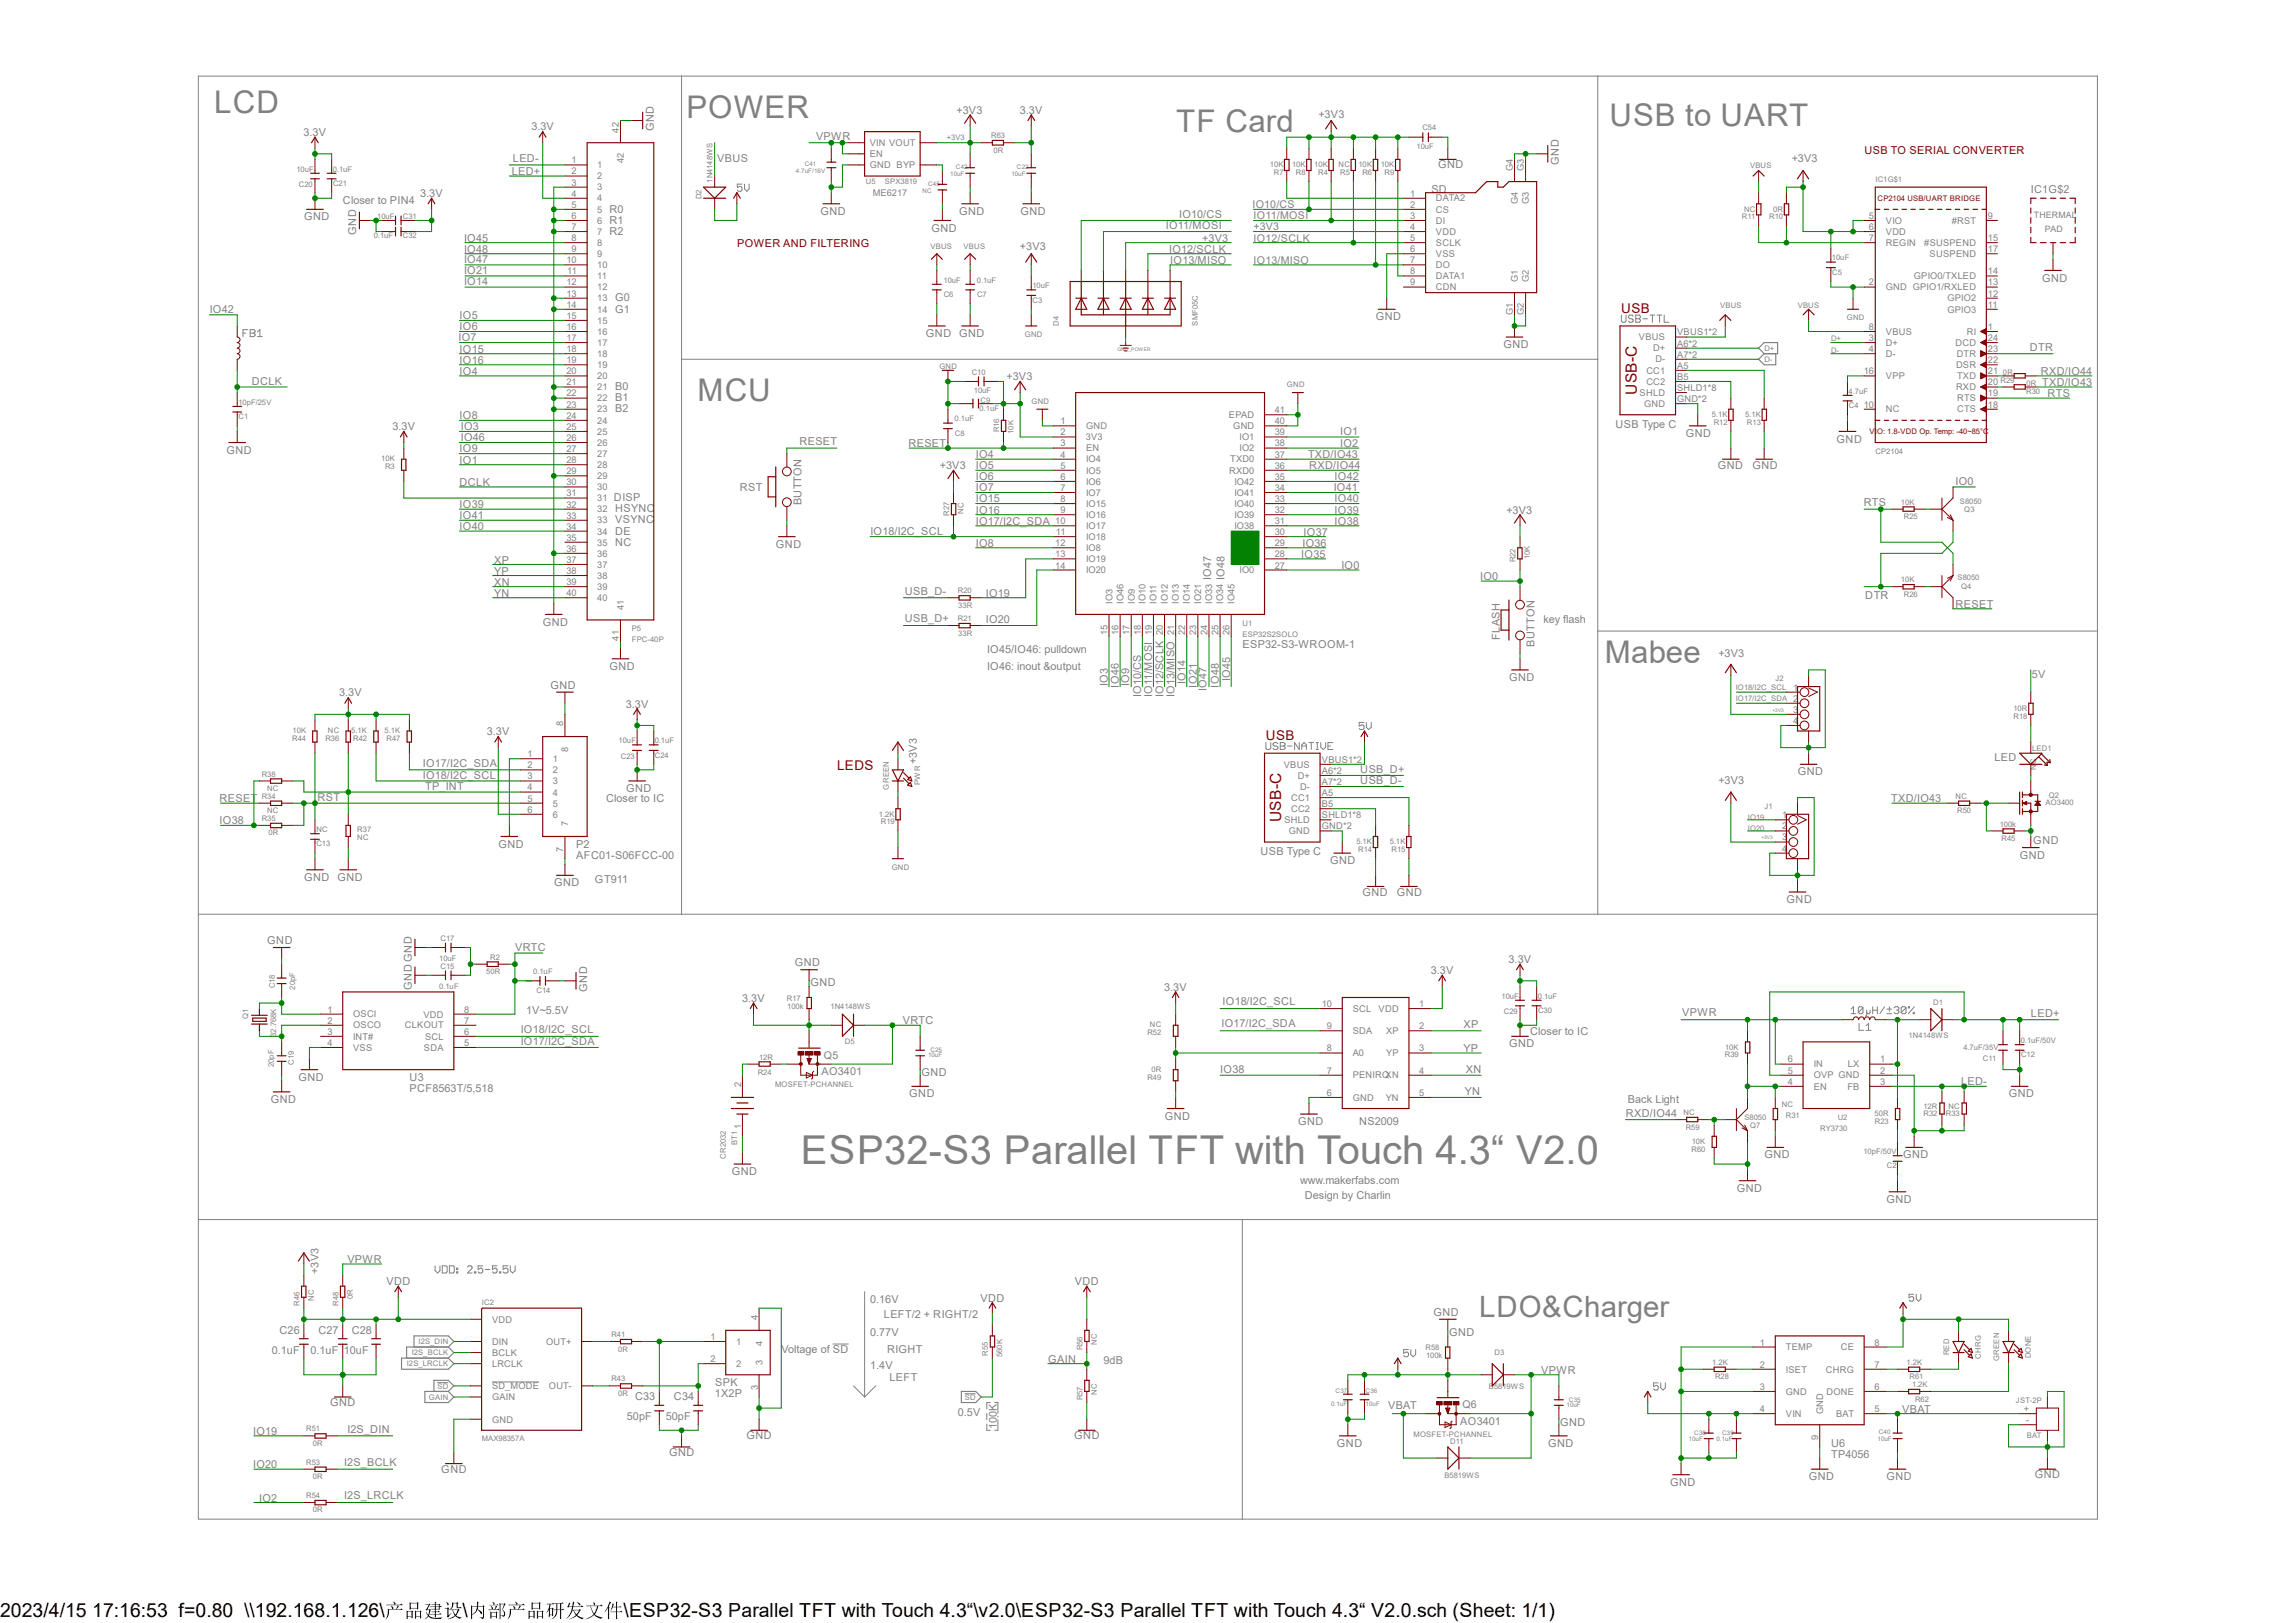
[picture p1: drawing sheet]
<svg xmlns="http://www.w3.org/2000/svg" width="420mm" height="297mm" viewBox="0 0 420 297" stroke-linecap="round" stroke-linejoin="round" font-family="sans-serif">
<defs><g id="words">
<text font-size="7.3" fill="#808080" x="146.5" y="213">ESP32-S3 Parallel TFT with Touch 4.3“ V2.0</text>
<g font-size="5.7" fill="#808080">
<text x="39.2" y="20.6">LCD</text>
<text x="125.6" y="21.6">POWER</text>
<text x="294.4" y="23.1">USB to UART</text>
<text x="215.1" y="24.1">TF Card</text>
<text x="127.6" y="73.4">MCU</text>
<text x="293.5" y="121.4">Mabee</text>
</g>
<text font-size="5.4" fill="#808080" x="270.6" y="241">LDO&amp;Charger</text>
<g font-size="3.6">
<text x="0" y="296">2023/4/15 17:16:53 f=0.80 \\192.168.1.126\</text>
<text x="84.6" y="296">\</text>
<text x="114" y="296">\ESP32-S3 Parallel TFT with Touch 4.3“\v2.0\ESP32-S3 Parallel TFT with Touch 4.3“ V2.0.sch (Sheet: 1/1)</text>
</g>
<g font-size="2.8" fill="#800000">
<text x="299.4" y="72.3" transform="rotate(-90 299.4 72.3)">USB-C</text>
<text x="234.4" y="150.5" transform="rotate(-90 234.4 150.5)">USB-C</text>
</g>
<g font-size="2.5" fill="#800000">
<text x="296.5" y="57.2">USB</text>
<text x="231.6" y="135.4">USB</text>
<text x="153.1" y="140.9">LEDS</text>
</g>
<g font-size="2" fill="#808080">
<text x="97.2" y="23.9">3.3V</text>
<text x="175" y="20.9">+3V3</text>
<text x="186.6" y="20.8">3.3V</text>
<text x="241.2" y="21.7">+3V3</text>
<text x="55.5" y="24.9">3.3V</text>
<text x="93.8" y="29.6">LED-</text>
<text x="119.6" y="24" transform="rotate(-90 119.6 24)">GND</text>
<text x="131.2" y="29.6">VBUS</text>
<text x="149.3" y="25.7">VPWR</text>
<text x="327.7" y="29.6">+3V3</text>
<text x="93.6" y="32">LED+</text>
<text x="261.8" y="35.3">SD</text>
<text x="263.1" y="30.8">GND</text>
<text x="285.2" y="30.1" transform="rotate(-90 285.2 30.1)">GND</text>
<text x="371.5" y="35.3">IC1G$2</text>
<text x="55.6" y="40.3">GND</text>
<text x="62.7" y="37.3">Closer to PIN4</text>
<text x="76.9" y="36.1">3.3V</text>
<text x="111.5" y="38.9">R0</text>
<text x="111.5" y="40.9">R1</text>
<text x="150.1" y="39.3">GND</text>
<text x="175.5" y="39.3">GND</text>
<text x="186.6" y="39.3">GND</text>
<text x="213.3" y="42">IO11/MOSI</text>
<text x="215.7" y="39.9">IO10/CS</text>
<text x="65.2" y="43" transform="rotate(-90 65.2 43)">GND</text>
<text x="84.9" y="44.2">IO45</text>
<text x="84.9" y="46.2">IO48</text>
<text x="111.5" y="43">R2</text>
<text x="170.4" y="42.4">GND</text>
<text x="186.6" y="45.8">+3V3</text>
<text x="213.9" y="46.2">IO12/SCLK</text>
<text x="219.9" y="44.2">+3V3</text>
<text x="84.9" y="48">IO47</text>
<text x="84.9" y="50.1">IO21</text>
<text x="84.9" y="52.1">IO14</text>
<text x="214.1" y="48.3">IO13/MISO</text>
<text x="373.5" y="51.5">GND</text>
<text x="38.4" y="57.2">IO42</text>
<text x="84.1" y="58.4">IO5</text>
<text x="112.5" y="55.2">G0</text>
<text x="112.5" y="57.2">G1</text>
<text x="251.7" y="58.6">GND</text>
<text x="83.9" y="62.5">IO7</text>
<text x="84.1" y="60.5">IO6</text>
<text x="84.1" y="64.5">IO15</text>
<text x="169.4" y="61.7">GND</text>
<text x="175.5" y="61.7">GND</text>
<text x="275" y="63.7">GND</text>
<text x="371.3" y="64.3">DTR</text>
<text x="46.1" y="70.4">DCLK</text>
<text x="84.1" y="66.5">IO16</text>
<text x="84.1" y="68.6">IO4</text>
<text x="112.5" y="71.4">B0</text>
<text x="184.1" y="69.6">+3V3</text>
<text x="373.3" y="68.6">RXD/IO44</text>
<text x="373.5" y="70.6">TXD/IO43</text>
<text x="84.1" y="76.7">IO8</text>
<text x="112.5" y="73.4">B1</text>
<text x="112.5" y="75.5">B2</text>
<text x="374.6" y="72.6">RTS</text>
<text x="41.4" y="83">GND</text>
<text x="71.8" y="78.7">3.3V</text>
<text x="84.1" y="82.8">IO9</text>
<text x="84.3" y="78.7">IO3</text>
<text x="84.3" y="80.8">IO46</text>
<text x="146.2" y="81.5">RESET</text>
<text x="166.2" y="81.8">RESET</text>
<text x="178.5" y="83.8">IO4</text>
<text x="239.3" y="83.8">TXD/IO43</text>
<text x="245.2" y="79.5">IO1</text>
<text x="245.2" y="81.8">IO2</text>
<text x="295.5" y="78.3">USB Type C</text>
<text x="308.4" y="80">GND</text>
<text x="336" y="81">GND</text>
<text x="84.1" y="88.9">DCLK</text>
<text x="84.1" y="84.8">IO1</text>
<text x="135.3" y="89.9">RST</text>
<text x="171.9" y="85.9">+3V3</text>
<text x="178.5" y="87.9">IO6</text>
<text x="178.5" y="85.9">IO5</text>
<text x="178.5" y="89.9">IO7</text>
<text x="239.5" y="85.9">RXD/IO44</text>
<text x="244" y="89.9">IO41</text>
<text x="244.1" y="87.9">IO42</text>
<text x="314.2" y="85.9">GND</text>
<text x="320.5" y="85.9">GND</text>
<text x="357.7" y="88.7">IO0</text>
<text x="84.1" y="93">IO39</text>
<text x="84.1" y="95">IO41</text>
<text x="112.3" y="91.7">DISP</text>
<text x="112.5" y="93.8">HSYNC</text>
<text x="112.5" y="95.8">VSYNC</text>
<text x="146.6" y="92.5" transform="rotate(-90 146.6 92.5)">BUTTON</text>
<text x="178.5" y="91.9">IO15</text>
<text x="178.5" y="94">IO16</text>
<text x="244.1" y="91.9">IO40</text>
<text x="244.1" y="94">IO39</text>
<text x="275.5" y="94">+3V3</text>
<text x="340.9" y="92.6">RTS</text>
<text x="84.1" y="97">IO40</text>
<text x="112.5" y="97.8">DE</text>
<text x="112.5" y="99.9">NC</text>
<text x="141.9" y="100.3">GND</text>
<text x="159.2" y="97.8">IO18/I2C_SCL</text>
<text x="178.5" y="100.1">IO8</text>
<text x="178.5" y="96">IO17/I2C_SDA</text>
<text x="238.2" y="100.1">IO36</text>
<text x="238.5" y="98">IO37</text>
<text x="244.1" y="96">IO38</text>
<text x="90.4" y="107.2">XN</text>
<text x="90.4" y="105.2">YP</text>
<text x="90.4" y="103.1">XP</text>
<text x="221.6" y="106.1" transform="rotate(-90 221.6 106.1)">IO47</text>
<text x="224" y="106.1" transform="rotate(-90 224 106.1)">IO48</text>
<text x="238" y="102.1">IO35</text>
<text x="245.4" y="104.1">IO0</text>
<text x="270.8" y="106.2">IO0</text>
<text x="90.4" y="109.2">YN</text>
<text x="165.5" y="108.8">USB_D-</text>
<text x="165.5" y="113.9">USB_D+</text>
<text x="180.3" y="109.2">IO19</text>
<text x="341.2" y="109.6">DTR</text>
<text x="357.7" y="111.3">RESET</text>
<text x="99.3" y="114.5">GND</text>
<text x="180.3" y="114.1">IO20</text>
<text x="180.5" y="119.5">IO45/IO46: pulldown</text>
<text x="227.3" y="118.5">ESP32-S3-WROOM-1</text>
<text x="274.4" y="117.1" transform="rotate(-90 274.4 117.1)">FLASH</text>
<text x="280.7" y="118.3" transform="rotate(-90 280.7 118.3)">BUTTON</text>
<text x="282.3" y="114.1">key flash</text>
<text x="111.5" y="122.6">GND</text>
<text x="180.5" y="122.6">IO46: inout &amp;output</text>
<text x="202.6" y="125.6" transform="rotate(-90 202.6 125.6)">IO3</text>
<text x="204.7" y="125.8" transform="rotate(-90 204.7 125.8)">IO46</text>
<text x="206.5" y="125.6" transform="rotate(-90 206.5 125.6)">IO9</text>
<text x="216.9" y="125.2" transform="rotate(-90 216.9 125.2)">IO14</text>
<text x="218.9" y="125.8" transform="rotate(-90 218.9 125.8)">IO21</text>
<text x="223" y="125.8" transform="rotate(-90 223 125.8)">IO48</text>
<text x="225" y="124.6" transform="rotate(-90 225 124.6)">IO45</text>
<text x="276.1" y="124.6">GND</text>
<text x="314.3" y="120.2">+3V3</text>
<text x="371.7" y="124">5V</text>
<text x="62.1" y="127.3">3.3V</text>
<text x="100.7" y="126.1">GND</text>
<text x="114.5" y="129.5">3.3V</text>
<text x="208.7" y="127.6" transform="rotate(-90 208.7 127.6)">IO10/CS</text>
<text x="210.8" y="127.6" transform="rotate(-90 210.8 127.6)">IO11/MOSI</text>
<text x="212.8" y="127.6" transform="rotate(-90 212.8 127.6)">IO12/SCLK</text>
<text x="214.8" y="127.6" transform="rotate(-90 214.8 127.6)">IO13/MISO</text>
<text x="220.7" y="126.4" transform="rotate(-90 220.7 126.4)">IO47</text>
<text x="89.1" y="134.6">3.3V</text>
<text x="77.3" y="140.3">IO17/I2C_SDA</text>
<text x="77.3" y="142.5">IO18/I2C_SCL</text>
<text x="167.7" y="139.9" transform="rotate(-90 167.7 139.9)">+3V3</text>
<text x="248.8" y="143.6">USB_D-</text>
<text x="248.8" y="141.5">USB_D+</text>
<text x="314.3" y="143.6">+3V3</text>
<text x="328.8" y="141.9">GND</text>
<text x="364.8" y="139.3">LED</text>
<text x="40.2" y="146.8">RESET</text>
<text x="58.1" y="146.6">RST</text>
<text x="77.8" y="144.6">TP_INT</text>
<text x="110.9" y="146.8">Closer to IC</text>
<text x="114.6" y="144.9">GND</text>
<text x="345.9" y="146.8">TXD/IO43</text>
<text x="40.2" y="150.8">IO38</text>
<text x="91.2" y="155.1">GND</text>
<text x="105.4" y="155.1">P2</text>
<text x="371.9" y="154.5">GND</text>
<text x="55.6" y="161.2">GND</text>
<text x="61.7" y="161.2">GND</text>
<text x="105.4" y="157.1">AFC01-S06FCC-00</text>
<text x="108.8" y="161.6">GT911</text>
<text x="230.5" y="156.5">USB Type C</text>
<text x="243.3" y="158.2">GND</text>
<text x="369.5" y="157.1">GND</text>
<text x="101.3" y="162.2">GND</text>
<text x="249.2" y="164">GND</text>
<text x="255.5" y="164">GND</text>
<text x="326.8" y="165.3">GND</text>
<text x="48.9" y="172.8">GND</text>
<text x="94.2" y="174">VRTC</text>
<text x="145.4" y="176.9">GND</text>
<text x="261.7" y="178.3">3.3V</text>
<text x="276" y="176.2">3.3V</text>
<text x="75.3" y="181.1" transform="rotate(-90 75.3 181.1)">GND GND</text>
<text x="96.2" y="185.6">1V~5.5V</text>
<text x="107.4" y="181.5" transform="rotate(-90 107.4 181.5)">GND</text>
<text x="135.8" y="183.3">3.3V</text>
<text x="148.3" y="180.5">GND</text>
<text x="213" y="181.3">3.3V</text>
<text x="223.6" y="184">IO18/I2C_SCL</text>
<text x="307.7" y="186">VPWR</text>
<text x="95.2" y="191.3">IO17/I2C_SDA</text>
<text x="95.2" y="189">IO18/I2C_SCL</text>
<text x="165.1" y="187.4">VRTC</text>
<text x="223.4" y="188">IO17/I2C_SDA</text>
<text x="267.7" y="188.2">XP</text>
<text x="276.1" y="191.7">GND</text>
<text x="279.9" y="189.4">Closer to IC</text>
<text x="371.5" y="186.2">LED+</text>
<text x="54.6" y="197.8">GND</text>
<text x="74.9" y="197.8">U3</text>
<text x="150.3" y="196.8">AO3401</text>
<text x="168.6" y="197">GND</text>
<text x="223.2" y="196.3">IO38</text>
<text x="267.7" y="192.5">YP</text>
<text x="268.1" y="196.3">XN</text>
<text x="49.5" y="201.8">GND</text>
<text x="74.9" y="199.8">PCF8563T/5,518</text>
<text x="166.3" y="200.8">GND</text>
<text x="267.9" y="200.4">YN</text>
<text x="297.8" y="201.8">Back Light</text>
<text x="358.7" y="198.6">LED-</text>
<text x="367.4" y="200.8">GND</text>
<text x="213.1" y="204.9">GND</text>
<text x="237.4" y="205.9">GND</text>
<text x="248.6" y="205.9">NS2009</text>
<text x="297.4" y="204.5">RXD/IO44</text>
<text x="133.9" y="215.1">GND</text>
<text x="322.7" y="212">GND</text>
<text x="348.1" y="212">GND</text>
<text x="237.8" y="216.7">www.makerfabs.com</text>
<text x="238.7" y="219.5">Design by Charlin</text>
<text x="317.7" y="218.1">GND</text>
<text x="345.1" y="220.1">GND</text>
<text x="58.2" y="233.1" transform="rotate(-90 58.2 233.1)">+3V3</text>
<text x="63.5" y="231.1">VPWR</text>
<text x="70.7" y="235.2">VDD</text>
<text x="159.2" y="238.4">0.16V</text>
<text x="179.4" y="238.2">VDD</text>
<text x="196.6" y="235.2">VDD</text>
<text x="51.1" y="244.1">C26</text>
<text x="58.2" y="244.1">C27</text>
<text x="64.3" y="244.1">C28</text>
<text x="159.2" y="244.5">0.77V</text>
<text x="161.7" y="241.3">LEFT/2 + RIGHT/2</text>
<text x="262.2" y="240.9">GND</text>
<text x="265.1" y="244.5">GND</text>
<text x="49.7" y="247.7">0.1uF</text>
<text x="56.8" y="247.7">0.1uF 10uF</text>
<text x="143" y="247.5">Voltage of SD</text>
<text x="159.2" y="250.6">1.4V</text>
<text x="162.3" y="247.5">RIGHT</text>
<text x="191.7" y="249.4">GAIN</text>
<text x="201.8" y="249.6">9dB</text>
<text x="281.9" y="251.4">VPWR</text>
<text x="60.4" y="257.3">GND</text>
<text x="116.2" y="256.3">C33</text>
<text x="123.3" y="256.3">C34</text>
<text x="130.8" y="255.6">1X2P</text>
<text x="130.8" y="253.6">SPK</text>
<text x="162.7" y="252.8">LEFT</text>
<text x="253.9" y="257.9">VBAT</text>
<text x="46.3" y="262.6">IO19</text>
<text x="63.5" y="262.2">I2S_DIN</text>
<text x="114.7" y="259.9">50pF</text>
<text x="121.8" y="259.9">50pF</text>
<text x="136.6" y="263.4">GND</text>
<text x="175.2" y="259.1">0.5V</text>
<text x="182.3" y="261.6" transform="rotate(-90 182.3 261.6)">100K</text>
<text x="196.5" y="263.4">GND</text>
<text x="267.1" y="260.7">AO3401</text>
<text x="285.4" y="260.9">GND</text>
<text x="348" y="258.5">VBAT</text>
<text x="46.3" y="268.7">IO20</text>
<text x="62.9" y="268.3">I2S_BCLK</text>
<text x="80.7" y="269.5">GND</text>
<text x="122.4" y="266.4">GND</text>
<text x="244.6" y="264.8">GND</text>
<text x="283.2" y="264.8">GND</text>
<text x="334.9" y="266.8">TP4056</text>
<text x="334.9" y="264.8">U6</text>
<text x="47.4" y="274.8">IO2</text>
<text x="62.9" y="274.4">I2S_LRCLK</text>
<text x="305.5" y="271.9">GND</text>
<text x="330.9" y="270.9">GND</text>
<text x="345.1" y="270.9">GND</text>
<text x="372.2" y="270.5">GND</text>
</g>
<g font-size="2" fill="#800000">
<text x="341" y="28.2">USB TO SERIAL CONVERTER</text>
<text x="134.8" y="45.2">POWER AND FILTERING</text>
</g>
<g font-size="1.9" fill="#808080">
<text x="229.1" y="38.1">IO10/CS</text>
<text x="229.3" y="40.1">IO11/MOSI</text>
<text x="229.3" y="42.2">+3V3</text>
<text x="229.3" y="44.2">IO12/SCLK</text>
<text x="229.3" y="48.3">IO13/MISO</text>
<text x="150.7" y="193.7">Q5</text>
<text x="267.5" y="257.7">Q6</text>
</g>
<g font-size="1.7" fill="#808080">
<text x="104.6" y="29.9">1</text>
<text x="113.2" y="24.3" transform="rotate(-90 113.2 24.3)">42</text>
<text x="114.1" y="29.8" transform="rotate(-90 114.1 29.8)">42</text>
<text x="159.1" y="26.7">VIN VOUT</text>
<text x="159.1" y="28.7">EN</text>
<text x="104.6" y="31.9">2</text>
<text x="104.6" y="34">3</text>
<text x="104.6" y="36">4</text>
<text x="109.3" y="30.8">1</text>
<text x="109.3" y="32.8">2</text>
<text x="109.3" y="34.8">3</text>
<text x="159.1" y="30.8">GND BYP</text>
<text x="159.6" y="35.9">ME6217</text>
<text x="258" y="36">1</text>
<text x="276.7" y="31.3" transform="rotate(-90 276.7 31.3)">G4</text>
<text x="278.8" y="31.3" transform="rotate(-90 278.8 31.3)">G3</text>
<text x="104.6" y="38">5</text>
<text x="104.6" y="40">6</text>
<text x="109.3" y="36.9">4</text>
<text x="109.3" y="38.9">5</text>
<text x="109.3" y="40.9">6</text>
<text x="258" y="38">2</text>
<text x="258" y="40">3</text>
<text x="262.7" y="36.9">DATA2</text>
<text x="262.7" y="38.9">CS</text>
<text x="262.7" y="40.9">DI</text>
<text x="277.6" y="37.3" transform="rotate(-90 277.6 37.3)">G4</text>
<text x="279.7" y="37.3" transform="rotate(-90 279.7 37.3)">G3</text>
<text x="341.8" y="40">5</text>
<text x="345" y="40.9">VIO</text>
<text x="357" y="41">#RST</text>
<text x="363.6" y="40">9</text>
<text x="104.6" y="42.1">7</text>
<text x="104.6" y="44.1">8</text>
<text x="104.6" y="46.1">9</text>
<text x="109.3" y="43">7</text>
<text x="109.3" y="45">8</text>
<text x="109.3" y="47">9</text>
<text x="258" y="42.1">4</text>
<text x="258" y="44.1">5</text>
<text x="258" y="46.1">6</text>
<text x="262.7" y="43">VDD</text>
<text x="262.7" y="45">SCLK</text>
<text x="262.7" y="47">VSS</text>
<text x="341.8" y="42.1">6</text>
<text x="341.8" y="44.1">7</text>
<text x="345" y="43">VDD</text>
<text x="345" y="45">REGIN</text>
<text x="352" y="45">#SUSPEND</text>
<text x="353" y="47">SUSPEND</text>
<text x="363.6" y="46.1">17</text>
<text x="363.6" y="44.1">15</text>
<text x="103.6" y="48.2">10</text>
<text x="103.6" y="52.2">12</text>
<text x="103.8" y="50.2">11</text>
<text x="109.3" y="49.1">10</text>
<text x="109.3" y="51.1">11</text>
<text x="109.3" y="53.1">12</text>
<text x="258" y="48.2">7</text>
<text x="258" y="50.2">8</text>
<text x="258" y="52.2">9</text>
<text x="262.7" y="49.1">DO</text>
<text x="262.7" y="51.1">DATA1</text>
<text x="262.7" y="53.1">CDN</text>
<text x="277.6" y="51.6" transform="rotate(-90 277.6 51.6)">G1</text>
<text x="279.7" y="51.6" transform="rotate(-90 279.7 51.6)">G2</text>
<text x="341.8" y="52.2">2</text>
<text x="345" y="53.1">GND GPIO1/RXLED</text>
<text x="350.1" y="51.1">GPIO0/TXLED</text>
<text x="363.6" y="50.2">14</text>
<text x="363.6" y="52.2">13</text>
<text x="103.6" y="54.3">13</text>
<text x="103.6" y="56.3">14</text>
<text x="103.6" y="58.3">15</text>
<text x="109.3" y="55.2">13</text>
<text x="109.3" y="57.2">14</text>
<text x="109.3" y="59.2">15</text>
<text x="276.7" y="57.7" transform="rotate(-90 276.7 57.7)">G1</text>
<text x="278.8" y="57.7" transform="rotate(-90 278.8 57.7)">G2</text>
<text x="356.2" y="57.2">GPIO3</text>
<text x="356.2" y="55.2">GPIO2</text>
<text x="363.6" y="56.3">11</text>
<text x="363.6" y="54.3">12</text>
<text x="103.6" y="60.4">16</text>
<text x="103.6" y="62.4">17</text>
<text x="103.6" y="64.4">18</text>
<text x="109.3" y="61.3">16</text>
<text x="109.3" y="63.3">17</text>
<text x="109.3" y="65.3">18</text>
<text x="299.8" y="62.3">VBUS</text>
<text x="302.4" y="64.3">D+</text>
<text x="306.8" y="61.4">VBUS1*2</text>
<text x="306.8" y="63.4">A6*2</text>
<text x="306.8" y="65.4">A7*2</text>
<text x="341.8" y="62.4">3</text>
<text x="341.8" y="64.4">4</text>
<text x="341.8" y="60.4">8</text>
<text x="345" y="63.3">D+</text>
<text x="345" y="65.3">D-</text>
<text x="345" y="61.3">VBUS</text>
<text x="357.7" y="63.3">DCD</text>
<text x="357.9" y="65.3">DTR</text>
<text x="359.8" y="61.3">RI</text>
<text x="363.6" y="60.4">1</text>
<text x="363.6" y="62.4">24</text>
<text x="363.6" y="64.4">23</text>
<text x="103.6" y="66.5">19</text>
<text x="103.6" y="68.5">20</text>
<text x="103.6" y="70.5">21</text>
<text x="109.3" y="67.4">19</text>
<text x="109.3" y="69.4">20</text>
<text x="109.3" y="71.4">21</text>
<text x="301.2" y="68.4">CC1</text>
<text x="301.2" y="70.4">CC2</text>
<text x="302.8" y="66.3">D-</text>
<text x="306.8" y="67.5">A5</text>
<text x="306.8" y="69.5">B5</text>
<text x="306.8" y="71.5">SHLD1*8</text>
<text x="340.9" y="68.5">16</text>
<text x="345" y="69.4">VPP</text>
<text x="357.8" y="67.4">DSR</text>
<text x="357.8" y="71.4">RXD</text>
<text x="358" y="69.4">TXD</text>
<text x="363.6" y="66.5">22</text>
<text x="363.6" y="68.5">21</text>
<text x="363.6" y="70.5">20</text>
<text x="103.6" y="72.6">22</text>
<text x="103.6" y="74.6">23</text>
<text x="103.6" y="76.6">24</text>
<text x="109.3" y="73.4">22</text>
<text x="109.3" y="75.5">23</text>
<text x="109.3" y="77.5">24</text>
<text x="194" y="77.6">1</text>
<text x="224.8" y="76.5">EPAD</text>
<text x="233.2" y="77.6">40</text>
<text x="233.2" y="75.6">41</text>
<text x="299.9" y="72.4">SHLD</text>
<text x="300.7" y="74.5">GND</text>
<text x="306.8" y="73.6">GND*2</text>
<text x="340.9" y="74.6">10</text>
<text x="345" y="75.5">NC</text>
<text x="358" y="73.4">RTS</text>
<text x="358" y="75.5">CTS</text>
<text x="363.6" y="72.6">19</text>
<text x="363.6" y="74.6">18</text>
<text x="103.6" y="78.7">25</text>
<text x="103.6" y="80.7">26</text>
<text x="103.6" y="82.7">27</text>
<text x="109.3" y="79.5">25</text>
<text x="109.3" y="81.6">26</text>
<text x="109.3" y="83.6">27</text>
<text x="194" y="79.7">2</text>
<text x="194" y="81.7">3</text>
<text x="194" y="83.7">4</text>
<text x="198.6" y="80.6">3V3</text>
<text x="198.7" y="78.5">GND</text>
<text x="198.7" y="82.6">EN</text>
<text x="225.6" y="78.5">GND</text>
<text x="226.7" y="80.6">IO1</text>
<text x="226.7" y="82.6">IO2</text>
<text x="233.2" y="83.7">37</text>
<text x="233.2" y="79.7">39</text>
<text x="233.2" y="81.7">38</text>
<text x="103.6" y="84.7">28</text>
<text x="103.6" y="86.8">29</text>
<text x="103.6" y="88.8">30</text>
<text x="109.3" y="85.6">28</text>
<text x="109.3" y="87.7">29</text>
<text x="109.3" y="89.7">30</text>
<text x="194" y="85.8">5</text>
<text x="194" y="87.8">6</text>
<text x="194" y="89.8">7</text>
<text x="198.7" y="84.6">IO4</text>
<text x="198.7" y="86.7">IO5</text>
<text x="198.7" y="88.7">IO6</text>
<text x="224.8" y="86.7">RXD0</text>
<text x="225" y="84.6">TXD0</text>
<text x="225.8" y="88.7">IO42</text>
<text x="233.2" y="89.8">34</text>
<text x="233.2" y="87.8">35</text>
<text x="233.2" y="85.8">36</text>
<text x="103.6" y="90.8">31</text>
<text x="103.6" y="92.9">32</text>
<text x="103.6" y="94.9">33</text>
<text x="109.3" y="91.7">31</text>
<text x="109.3" y="93.8">32</text>
<text x="109.3" y="95.8">33</text>
<text x="193" y="95.9">10</text>
<text x="194" y="91.9">8</text>
<text x="194" y="93.9">9</text>
<text x="198.7" y="90.7">IO7</text>
<text x="198.7" y="92.8">IO15</text>
<text x="198.7" y="94.8">IO16</text>
<text x="225.8" y="94.8">IO39</text>
<text x="225.8" y="92.8">IO40</text>
<text x="225.8" y="90.7">IO41</text>
<text x="233.2" y="95.9">31</text>
<text x="233.2" y="93.9">32</text>
<text x="233.2" y="91.9">33</text>
<text x="103.6" y="96.9">34</text>
<text x="103.6" y="99">35</text>
<text x="103.6" y="101">36</text>
<text x="109.3" y="97.8">34</text>
<text x="109.3" y="99.9">35</text>
<text x="109.3" y="101.9">36</text>
<text x="193" y="100">12</text>
<text x="193.2" y="98">11</text>
<text x="198.7" y="96.8">IO17</text>
<text x="198.7" y="98.8">IO18</text>
<text x="198.7" y="100.9">IO8</text>
<text x="225.8" y="96.8">IO38</text>
<text x="233.2" y="100">29</text>
<text x="233.2" y="98">30</text>
<text x="103.6" y="103">37</text>
<text x="103.6" y="105.1">38</text>
<text x="103.6" y="107.1">39</text>
<text x="109.3" y="103.9">37</text>
<text x="109.3" y="106">38</text>
<text x="109.3" y="108">39</text>
<text x="193" y="102">13</text>
<text x="193" y="104.1">14</text>
<text x="198.7" y="102.9">IO19</text>
<text x="198.7" y="104.9">IO20</text>
<text x="226.7" y="104.9">IO0</text>
<text x="233.2" y="104.1">27</text>
<text x="233.2" y="102">28</text>
<text x="103.6" y="109.1">40</text>
<text x="109.3" y="110">40</text>
<text x="114.1" y="111.6" transform="rotate(-90 114.1 111.6)">41</text>
<text x="203.5" y="110.5" transform="rotate(-90 203.5 110.5)">IO3</text>
<text x="205.5" y="110.5" transform="rotate(-90 205.5 110.5)">IO46</text>
<text x="207.6" y="110.5" transform="rotate(-90 207.6 110.5)">IO9</text>
<text x="209.5" y="110.5" transform="rotate(-90 209.5 110.5)">IO10</text>
<text x="211.6" y="110.5" transform="rotate(-90 211.6 110.5)">IO11</text>
<text x="213.6" y="110.5" transform="rotate(-90 213.6 110.5)">IO12</text>
<text x="215.6" y="110.5" transform="rotate(-90 215.6 110.5)">IO13</text>
<text x="217.7" y="110.5" transform="rotate(-90 217.7 110.5)">IO14</text>
<text x="219.7" y="110.5" transform="rotate(-90 219.7 110.5)">IO21</text>
<text x="221.7" y="110.5" transform="rotate(-90 221.7 110.5)">IO33</text>
<text x="223.8" y="110.5" transform="rotate(-90 223.8 110.5)">IO34</text>
<text x="225.8" y="110.5" transform="rotate(-90 225.8 110.5)">IO45</text>
<text x="113.2" y="117.2" transform="rotate(-90 113.2 117.2)">41</text>
<text x="202.6" y="116.2" transform="rotate(-90 202.6 116.2)">15</text>
<text x="204.6" y="116.2" transform="rotate(-90 204.6 116.2)">16</text>
<text x="206.6" y="116.2" transform="rotate(-90 206.6 116.2)">17</text>
<text x="208.7" y="116.2" transform="rotate(-90 208.7 116.2)">18</text>
<text x="210.7" y="116.2" transform="rotate(-90 210.7 116.2)">19</text>
<text x="212.7" y="116.2" transform="rotate(-90 212.7 116.2)">20</text>
<text x="214.8" y="116.2" transform="rotate(-90 214.8 116.2)">21</text>
<text x="216.8" y="116.2" transform="rotate(-90 216.8 116.2)">22</text>
<text x="218.8" y="116.2" transform="rotate(-90 218.8 116.2)">23</text>
<text x="220.8" y="116.2" transform="rotate(-90 220.8 116.2)">24</text>
<text x="222.9" y="116.2" transform="rotate(-90 222.9 116.2)">25</text>
<text x="224.9" y="116.2" transform="rotate(-90 224.9 116.2)">26</text>
<text x="328" y="126.4">1</text>
<text x="328" y="128.4">2</text>
<text x="328" y="130.5">3</text>
<text x="103" y="132.9" transform="rotate(-90 103 132.9)">8</text>
<text x="103.9" y="137.6" transform="rotate(-90 103.9 137.6)">8</text>
<text x="328" y="132.5">4</text>
<text x="96.5" y="138.6">1</text>
<text x="96.5" y="140.6">2</text>
<text x="96.5" y="142.6">3</text>
<text x="101.1" y="139.5">1</text>
<text x="101.1" y="141.5">2</text>
<text x="101.1" y="143.6">3</text>
<text x="234.8" y="140.5">VBUS</text>
<text x="237.4" y="142.5">D+</text>
<text x="241.8" y="139.6">VBUS1*2</text>
<text x="241.8" y="141.6">A6*2</text>
<text x="241.8" y="143.6">A7*2</text>
<text x="96.5" y="144.7">4</text>
<text x="96.5" y="146.7">5</text>
<text x="96.5" y="148.7">6</text>
<text x="101.1" y="145.6">4</text>
<text x="101.1" y="147.6">5</text>
<text x="101.1" y="149.6">6</text>
<text x="236.2" y="146.6">CC1</text>
<text x="236.2" y="148.6">CC2</text>
<text x="237.8" y="144.6">D-</text>
<text x="241.8" y="145.7">A5</text>
<text x="241.8" y="147.7">B5</text>
<text x="241.8" y="149.7">SHLD1*8</text>
<text x="326" y="149.7">1</text>
<text x="103" y="155.9" transform="rotate(-90 103 155.9)">7</text>
<text x="103.9" y="151.2" transform="rotate(-90 103.9 151.2)">7</text>
<text x="234.9" y="150.7">SHLD</text>
<text x="235.8" y="152.7">GND</text>
<text x="241.8" y="151.8">GND*2</text>
<text x="326" y="151.8">2</text>
<text x="326" y="153.8">3</text>
<text x="326" y="155.8">4</text>
<text x="59.9" y="185.3">1</text>
<text x="84.9" y="185.3">8</text>
<text x="241.8" y="184.3">10</text>
<text x="247.4" y="185.2">SCL</text>
<text x="252.2" y="185.2">VDD</text>
<text x="259.6" y="184.3">1</text>
<text x="59.9" y="187.3">2</text>
<text x="59.9" y="189.4">3</text>
<text x="59.9" y="191.4">4</text>
<text x="64.6" y="186.2">OSCI</text>
<text x="64.6" y="188.2">OSCO</text>
<text x="64.6" y="190.2">INT#</text>
<text x="74.1" y="188.2">CLKOUT</text>
<text x="77.5" y="186.2">VDD</text>
<text x="77.8" y="190.2">SCL</text>
<text x="84.9" y="191.4">5</text>
<text x="84.9" y="189.4">6</text>
<text x="84.9" y="187.3">7</text>
<text x="242.7" y="188.3">9</text>
<text x="247.4" y="189.2">SDA</text>
<text x="253.5" y="189.2">XP</text>
<text x="259.6" y="188.3">2</text>
<text x="64.6" y="192.3">VSS</text>
<text x="77.6" y="192.3">SDA</text>
<text x="242.7" y="196.5">7</text>
<text x="242.7" y="192.4">8</text>
<text x="247.4" y="197.4">PENIRQXN</text>
<text x="247.4" y="193.3">A0</text>
<text x="253.6" y="193.3">YP</text>
<text x="259.6" y="192.4">3</text>
<text x="259.6" y="196.5">4</text>
<text x="327" y="196.5">5</text>
<text x="327" y="194.4">6</text>
<text x="331.8" y="197.4">OVP GND</text>
<text x="331.8" y="195.3">IN</text>
<text x="338" y="195.3">LX</text>
<text x="343.9" y="194.4">1</text>
<text x="343.9" y="196.5">2</text>
<text x="135.5" y="199" transform="rotate(-90 135.5 199)">2</text>
<text x="242.7" y="200.5">6</text>
<text x="247.4" y="201.4">GND</text>
<text x="253.5" y="201.4">YN</text>
<text x="259.6" y="200.5">5</text>
<text x="327" y="198.5">4</text>
<text x="331.8" y="199.4">EN</text>
<text x="337.9" y="199.4">FB</text>
<text x="343.9" y="198.5">3</text>
<text x="135.5" y="206.7" transform="rotate(-90 135.5 206.7)">1</text>
<text x="90" y="242.1">VDD</text>
<text x="130" y="245.2">1</text>
<text x="138.6" y="241.6" transform="rotate(-90 138.6 241.6)">4</text>
<text x="90" y="246.1">DIN</text>
<text x="90" y="248.2">BCLK</text>
<text x="90" y="250.2">LRCLK</text>
<text x="99.9" y="246.1">OUT+</text>
<text x="130" y="249.3">2</text>
<text x="134.7" y="246.1">1</text>
<text x="134.7" y="250.2">2</text>
<text x="139.5" y="249.7" transform="rotate(-90 139.5 249.7)">3</text>
<text x="139.5" y="246.3" transform="rotate(-90 139.5 246.3)">4</text>
<text x="321.9" y="246.2">1</text>
<text x="321.9" y="250.3">2</text>
<text x="326.7" y="247.1">TEMP</text>
<text x="326.7" y="251.2">ISET</text>
<text x="334" y="251.2">CHRG</text>
<text x="336.7" y="247.1">CE</text>
<text x="342.9" y="250.3">7</text>
<text x="342.9" y="246.2">8</text>
<text x="90" y="254.3">SD_MODE</text>
<text x="90" y="256.3">GAIN</text>
<text x="100.4" y="254.3">OUT-</text>
<text x="138.6" y="254.4" transform="rotate(-90 138.6 254.4)">3</text>
<text x="321.9" y="254.4">3</text>
<text x="326.7" y="255.3">GND</text>
<text x="334.1" y="255.3">DONE</text>
<text x="342.9" y="254.4">6</text>
<text x="90" y="260.3">GND</text>
<text x="321.9" y="258.4">4</text>
<text x="326.7" y="259.3">VIN</text>
<text x="332.6" y="263.6" transform="rotate(-90 332.6 263.6)">9</text>
<text x="333.5" y="258.8" transform="rotate(-90 333.5 258.8)">GND</text>
<text x="335.9" y="259.3">BAT</text>
<text x="342.9" y="258.4">5</text>
<text x="370.2" y="258.4">+</text>
<text x="370.6" y="260.5">-</text>
</g>
<g font-size="1.6" fill="#808080">
<text x="372" y="39.8">THERMAL</text>
<text x="374.1" y="42.4">PAD</text>
</g>
<g font-size="1.4" fill="#808080">
<text x="260.2" y="23.9">C54</text>
<text x="173.2" y="25.7">+3V3</text>
<text x="181.3" y="25.3">R63</text>
<text x="181.7" y="27.9">0R</text>
<text x="259.1" y="27.3">10uF</text>
<text x="54.2" y="31.4">10uF</text>
<text x="54.7" y="34.2">C20</text>
<text x="60.9" y="31.4">0.1uF</text>
<text x="60.9" y="34">C21</text>
<text x="130.3" y="33.4" transform="rotate(-90 130.3 33.4)">1N4148WS</text>
<text x="158.4" y="33.7">U5</text>
<text x="161.9" y="33.7">SPX3819</text>
<text x="232.3" y="30.6">10K</text>
<text x="233" y="32">R7</text>
<text x="236.3" y="30.6">10K</text>
<text x="237.1" y="32">R8</text>
<text x="240.4" y="30.6">10K</text>
<text x="241.1" y="32">R4</text>
<text x="244.8" y="30.6">NC</text>
<text x="245.1" y="32">R5</text>
<text x="248.5" y="30.6">10K</text>
<text x="249.2" y="32">R6</text>
<text x="252.6" y="30.6">10K</text>
<text x="253.3" y="32">R9</text>
<text x="320.1" y="30.8">VBUS</text>
<text x="343.1" y="33.2">IC1G$1</text>
<text x="69" y="40.1">10uF</text>
<text x="73.7" y="40.1">C31</text>
<text x="128.3" y="36.4" transform="rotate(-90 128.3 36.4)">D2</text>
<text x="318.6" y="40.1">R11</text>
<text x="319" y="38.7">NC</text>
<text x="323.6" y="40.1">R10</text>
<text x="324.4" y="38.7">0R</text>
<text x="68.4" y="43.6">0.1uF</text>
<text x="73.7" y="43.6">C32</text>
<text x="170.2" y="45.6">VBUS</text>
<text x="176.3" y="45.6">VBUS</text>
<text x="335.1" y="47.7">10uF</text>
<text x="172.6" y="51.7">10uF</text>
<text x="178.7" y="51.7">0.1uF</text>
<text x="188.8" y="52.7">10uF</text>
<text x="335.1" y="50.3">C5</text>
<text x="172.6" y="54.4">C6</text>
<text x="178.7" y="54.4">C7</text>
<text x="188.9" y="55.4">C3</text>
<text x="193.7" y="59.6" transform="rotate(-90 193.7 59.6)">D4</text>
<text x="219.1" y="59.6" transform="rotate(-90 219.1 59.6)">SMF05C</text>
<text x="314.7" y="56.4">VBUS</text>
<text x="328.8" y="56.4">VBUS</text>
<text x="337.8" y="58.6">GND</text>
<text x="187.4" y="61.7">GND</text>
<text x="322.7" y="64.2">D+</text>
<text x="334.9" y="62.5">D+</text>
<text x="334.9" y="64.5">D-</text>
<text x="171.8" y="67.6">GND</text>
<text x="177.8" y="68.6">C10</text>
<text x="178.1" y="71.8">10uF</text>
<text x="235.4" y="70.8">GND</text>
<text x="322.7" y="66.3">D-</text>
<text x="365.9" y="70">R29</text>
<text x="366.4" y="68.6">0R</text>
<text x="370.7" y="70.6">0R</text>
<text x="43.6" y="74.1">10pF/25V</text>
<text x="43.6" y="76.7">C1</text>
<text x="174.6" y="77.1">0.1uF</text>
<text x="179.2" y="75.3">0.1uF</text>
<text x="179.4" y="73.7">C9</text>
<text x="188.7" y="73.9">GND</text>
<text x="313.1" y="76.3">5.1K</text>
<text x="313.5" y="77.7">R12</text>
<text x="319.2" y="76.3">5.1K</text>
<text x="319.6" y="77.7">R13</text>
<text x="338.2" y="72">4.7uF</text>
<text x="338.2" y="74.7">C4</text>
<text x="370.6" y="72">R30</text>
<text x="174.7" y="79.8">C8</text>
<text x="182.8" y="79.1" transform="rotate(-90 182.8 79.1)">R16</text>
<text x="185.4" y="79.4" transform="rotate(-90 185.4 79.4)">10K</text>
<text x="343.1" y="83">CP2104</text>
<text x="69.7" y="84.4">10K</text>
<text x="70.4" y="85.9">R3</text>
<text x="173.6" y="94.4" transform="rotate(-90 173.6 94.4)">R27</text>
<text x="176.2" y="94" transform="rotate(-90 176.2 94)">NC</text>
<text x="347.7" y="92.3">10K</text>
<text x="348.3" y="95">R25</text>
<text x="358.5" y="92.2">S8050</text>
<text x="359.3" y="93.7">Q3</text>
<text x="277.2" y="102.9" transform="rotate(-90 277.2 102.9)">R22</text>
<text x="279.9" y="102.4" transform="rotate(-90 279.9 102.4)">10K</text>
<text x="347.7" y="106.6">10K</text>
<text x="358.1" y="106.2">S8050</text>
<text x="358.7" y="107.9">Q4</text>
<text x="175.2" y="108.6">R20</text>
<text x="175.2" y="113.7">R21</text>
<text x="175.3" y="111.2">33R</text>
<text x="348.3" y="109.2">R26</text>
<text x="115.6" y="117.5">FPC-40P</text>
<text x="115.6" y="115.5">P5</text>
<text x="175.3" y="116.3">33R</text>
<text x="227.3" y="116.5">ESP32S2SOLO</text>
<text x="227.3" y="114.5">U1</text>
<text x="324.8" y="124.6">J2</text>
<text x="317.5" y="128.3">IO17/I2C_SDA</text>
<text x="317.5" y="126.3">IO18/I2C_SCL</text>
<text x="368.3" y="130.1">10R</text>
<text x="368.3" y="131.5">R18</text>
<text x="53.5" y="135.6">R44</text>
<text x="53.5" y="134.2">10K</text>
<text x="59.5" y="135.6">R36</text>
<text x="60" y="134.2">NC</text>
<text x="64.3" y="134.2">5.1K</text>
<text x="64.6" y="135.6">R42</text>
<text x="70.4" y="134.2">5.1K</text>
<text x="70.7" y="135.6">R47</text>
<text x="113.2" y="136">10uF</text>
<text x="119.8" y="136">0.1uF</text>
<text x="371.7" y="137.5">LED1</text>
<text x="47.9" y="142.1">R38</text>
<text x="113.6" y="138.9">C23</text>
<text x="119.8" y="138.6">C24</text>
<text x="168.3" y="143.6" transform="rotate(-90 168.3 143.6)">PWR</text>
<text x="372.5" y="140.9" transform="rotate(-90 372.5 140.9)">NC</text>
<text x="47.9" y="146.2">R34</text>
<text x="48.9" y="148.8">NC</text>
<text x="48.9" y="144.7">NC</text>
<text x="160.8" y="149.4">1.2K</text>
<text x="162.6" y="144.5" transform="rotate(-90 162.6 144.5)">GREEN</text>
<text x="322.7" y="148">J1</text>
<text x="357.7" y="146.2">NC</text>
<text x="358" y="148.8">R50</text>
<text x="374.2" y="147.4">AO3400</text>
<text x="374.8" y="146">Q2</text>
<text x="47.9" y="150.2">R35</text>
<text x="49.1" y="152.9">0R</text>
<text x="57.9" y="152.3">NC</text>
<text x="57.9" y="154.9">C13</text>
<text x="65.4" y="153.7">NC</text>
<text x="65.4" y="152.3">R37</text>
<text x="161.1" y="150.8">R19</text>
<text x="248.1" y="154.5">5.1K</text>
<text x="248.5" y="155.9">R14</text>
<text x="254.2" y="154.5">5.1K</text>
<text x="254.5" y="155.9">R15</text>
<text x="319.7" y="150">IO19</text>
<text x="319.7" y="152.1">IO20</text>
<text x="365.8" y="151.3">100k</text>
<text x="366.1" y="153.9">R45</text>
<text x="163.1" y="159.2">GND</text>
<text x="80.6" y="172.2">C17</text>
<text x="80.3" y="175.8">10uF</text>
<text x="80.6" y="177.2">C15</text>
<text x="88.9" y="178.3">50R</text>
<text x="89.7" y="175.6">R2</text>
<text x="97.5" y="178.3">0.1uF</text>
<text x="50.3" y="180.9" transform="rotate(-90 50.3 180.9)">C18</text>
<text x="54" y="181.1" transform="rotate(-90 54 181.1)">20pF</text>
<text x="80.3" y="180.9">0.1uF</text>
<text x="98.1" y="181.7">C14</text>
<text x="143.9" y="183.1">R17</text>
<text x="144" y="184.6">100k</text>
<text x="151.9" y="184.6">1N4148WS</text>
<text x="274.7" y="182.8">10uF</text>
<text x="275.1" y="185.6">C29</text>
<text x="281.3" y="182.8">0.1uF</text>
<text x="281.3" y="185.4">C30</text>
<text x="353.6" y="184">D1</text>
<text x="45.4" y="186.4" transform="rotate(-90 45.4 186.4)">Q1</text>
<text x="50.5" y="189.7" transform="rotate(-90 50.5 189.7)">32.768K</text>
<text x="154.6" y="191">D5</text>
<text x="209.9" y="189.4">R52</text>
<text x="210.4" y="188">NC</text>
<text x="349.1" y="190">1N4148WS</text>
<text x="369.6" y="190.9">0.1uF/50V</text>
<text x="50.1" y="195.2" transform="rotate(-90 50.1 195.2)">20pF</text>
<text x="53.8" y="194.8" transform="rotate(-90 53.8 194.8)">C19</text>
<text x="138.6" y="196.8">R24</text>
<text x="138.9" y="193.9">12R</text>
<text x="209.9" y="197.6">R49</text>
<text x="210.6" y="196.1">0R</text>
<text x="315.5" y="193.5">R39</text>
<text x="315.5" y="192.1">10K</text>
<text x="359.1" y="192.1">4.7uF/35V</text>
<text x="362.7" y="194.1">C11</text>
<text x="369.7" y="193.5">C12</text>
<text x="141.8" y="199">MOSFET-PCHANNEL</text>
<text x="325.9" y="202.6">NC</text>
<text x="351.8" y="202.9">12R</text>
<text x="356.4" y="202.9">NC</text>
<text x="134.8" y="209.5" transform="rotate(-90 134.8 209.5)">BT1</text>
<text x="307.9" y="204.1">NC</text>
<text x="308.4" y="206.7">R59</text>
<text x="309.5" y="209.3">10K</text>
<text x="319.1" y="204.9">S8050</text>
<text x="320.1" y="206.4">Q7</text>
<text x="326.7" y="204.7">R31</text>
<text x="332.9" y="206.9">RY3730</text>
<text x="336.2" y="204.9">U2</text>
<text x="342.9" y="204.3">50R</text>
<text x="342.9" y="205.7">R23</text>
<text x="351.9" y="204.3">R32</text>
<text x="355.9" y="204.3">R33</text>
<text x="132.8" y="212" transform="rotate(-90 132.8 212)">CR2032</text>
<text x="309.4" y="210.8">R60</text>
<text x="340.9" y="211.2">10pF/50V</text>
<text x="345.1" y="213.8">C2</text>
<text x="54.8" y="239" transform="rotate(-90 54.8 239)">R46</text>
<text x="57.4" y="238" transform="rotate(-90 57.4 238)">NC</text>
<text x="61.9" y="239" transform="rotate(-90 61.9 239)">R48</text>
<text x="64.5" y="237.8" transform="rotate(-90 64.5 237.8)">0R</text>
<text x="88.1" y="238.8">IC2</text>
<text x="76.6" y="246">I2S_DIN</text>
<text x="111.8" y="244.7">R41</text>
<text x="74.4" y="250.1">I2S_LRCLK</text>
<text x="75.3" y="248">I2S_BCLK</text>
<text x="113.1" y="247.3">0R</text>
<text x="180.7" y="248.2" transform="rotate(-90 180.7 248.2)">R55</text>
<text x="183.3" y="248.4" transform="rotate(-90 183.3 248.4)">560K</text>
<text x="198" y="247.1" transform="rotate(-90 198 247.1)">R56</text>
<text x="200.6" y="246.2" transform="rotate(-90 200.6 246.2)">NC</text>
<text x="260.8" y="247.1">R58</text>
<text x="260.9" y="248.5">100k</text>
<text x="273.4" y="247.9">D3</text>
<text x="313.2" y="249.8">1.2K</text>
<text x="348.7" y="249.8">1.2K</text>
<text x="356.6" y="248" transform="rotate(-90 356.6 248)">RED</text>
<text x="362.3" y="248.6" transform="rotate(-90 362.3 248.6)">CHRG</text>
<text x="365.7" y="249.1" transform="rotate(-90 365.7 249.1)">GREEN</text>
<text x="371.5" y="248.6" transform="rotate(-90 371.5 248.6)">DONE</text>
<text x="78.4" y="256.2">GAIN</text>
<text x="80" y="254.1">SD</text>
<text x="111.8" y="252.8">R43</text>
<text x="113.1" y="255.5">0R</text>
<text x="176.5" y="256.2">SD</text>
<text x="198" y="256.3" transform="rotate(-90 198 256.3)">R57</text>
<text x="200.6" y="255.3" transform="rotate(-90 200.6 255.3)">NC</text>
<text x="272.4" y="254.2">B5819WS</text>
<text x="313.7" y="252.4">R28</text>
<text x="349.3" y="252.4">R61</text>
<text x="349.8" y="253.8">1.2K</text>
<text x="350.3" y="256.5">R62</text>
<text x="368.8" y="256.7">JST-2P</text>
<text x="56" y="262">R51</text>
<text x="88.1" y="263.8">MAX98357A</text>
<text x="258.6" y="263">MOSFET-PCHANNEL</text>
<text x="370.7" y="263.2">BAT</text>
<text x="56" y="268.1">R53</text>
<text x="57.2" y="264.6">0R</text>
<text x="265.3" y="264.2">D11</text>
<text x="56" y="274.1">R54</text>
<text x="57.2" y="270.7">0R</text>
<text x="264.2" y="270.5">B5819WS</text>
<text x="57.2" y="276.8">0R</text>
</g>
<g font-size="1.4" fill="#800000">
<text x="343.4" y="36.8">CP2104 USB/UART BRIDGE</text>
<text x="342" y="79.5">VIO: 1.8-VDD Op. Temp: -40~85°C</text>
</g>
<g font-size="1.1" fill="#808080">
<text x="145.6" y="31.6">4.7uF/16V</text>
<text x="147.2" y="30.4">C41</text>
<text x="168.7" y="35.3">NC</text>
<text x="169.8" y="34">C45</text>
<text x="173.8" y="32.2">10uF</text>
<text x="174.8" y="31">C42</text>
<text x="185" y="32.2">10uF</text>
<text x="186" y="31">C22</text>
<text x="169.8" y="193.5">10uF</text>
<text x="170.2" y="192.5">C25</text>
<text x="243.5" y="257.3">0.1uF</text>
<text x="244.3" y="254.8">C37</text>
<text x="249.8" y="257.3">10uF</text>
<text x="249.8" y="254.8">C36</text>
<text x="286.6" y="257.5">10uF</text>
<text x="287" y="256.5">C35</text>
<text x="308.9" y="263.8">10uF</text>
<text x="309.9" y="262.6">C38</text>
<text x="314" y="263.8">0.1uF</text>
<text x="315" y="262.6">C39</text>
<text x="343.5" y="263.8">10uF</text>
<text x="343.7" y="262.4">C40</text>
</g>
<g font-size=".9" fill="#808080">
<text x="204.4" y="64.2">GND_POWER</text>
<text x="324.2" y="130.2">+3V3</text>
<text x="322.2" y="153.6">+3V3</text>
</g>
</g></defs>
<g fill="#000">
<path d="M71.5 293.8a.38 .38 0 0 1 .4 .3 .38 .38 0 0 1-.1 .4zM71 294.4l.2 .1h1.2l.3-.7 .3 .2-.5 .5h.7l.2-.2 .3 .3h-2.5l-.2 1.2-.5 .5 .4-.7zM70.7 293.7h1.4l-.2-.6a.33 .33 0 0 1 .4 .2 .33 .33 0 0 1-.1 .4h1l.2-.2 .3 .3h-2.9zM75.9 294.7l.2 .2h.7l.1-.2 .2 .2-.1 .1v1.1l-.2 .1v-.3h-.7v.3h-.2zM76.1 294.9v.9h.7v-.9zM74.9 293.2l.2 .1h1.1l.2-.1 .2 .2-.1 1.1-.2 .1v-.3h-1.2v.2l-.2 .1zM75.1 293.4v.9h1.2v-.9zM74.4 294.7l.2 .2h.6l.2-.2 .2 .2-.1 1.2-.2 .1v-.3h-.7v.3l-.2 .1zM74.6 294.9v.9h.7v-.9zM77.7 293.6h.7l.2-.1 .2 .1-.2 .1-.5 .9h.4l.2-.2 .1 .2-.3 .9a.4 .4 0 0 0 .5 .5l.7 .1 1.2-.1a2.13 2.13 0 0 1-1.7 .2l-.8-.4-.7 .5 .6-.6-.4-.7 .4 .6 .2-1h-.4l-.1 .2-.1-.2 .5-.9zM78.9 293.6h.6v-.5l.3 .1-.1 .4h.5l.1-.1 .2 .2-.1 .3 .2-.1 .3 .2h-.5v.5h-.1v-.1h-.6v.4h.4l.2-.1 .2 .2h-.8v.4h.6l.2-.2 .3 .2h-1.1l.1 .5-.3 .1v-.6l-.7 .1-.1-.1h.8v-.4l-.6-.1h.6v-.4l-.5 .1-.1-.2h.6v-.3h-.7l-.1-.1h.8v-.3zM79.7 293.7v.3h.6v-.3zM79.7 294.1v.3h.6v-.3zM81.7 293.2l.4 .3-.1 .3a.48 .48 0 0 1-.3-.6zM81.3 294.3h.5l.1-.2 .3 .2-.2 .1v1.3l.6-.5-.6 .8-.3-.2 .1-1.4zM82.8 294.6l.5 .9 .4-.9zM82.5 294.6h1.2l.1-.2 .3 .2-.7 1.1 1.1 .3-.3 .2-.9-.5-.6 .4-.7 .2 1.2-.7-.4-1zM82.7 293.2l.2 .1h.6l.1-.1 .3 .2-.2 .1 .1 .6h.5l.1 .1a.64 .64 0 0 1-.9-.1v-.7h-.6l-.1 .7-.7 .5a1.37 1.37 0 0 0 .6-1.4z"/>
<path d="M86.4 294v1.4l.6-.5 .2-.9zM86.1 293.8l.3 .1h.8v-.8l.4 .1-.1 .2v.5h.8l.1-.1 .2 .1-.1 .1v2.1l-.3 .2-.5-.3 .6-.1v-1.9h-.8l-.1 .5 .6 .4a.27 .27 0 0 1 .2 .3 .27 .27 0 0 1-.2 .2l-.7-.8-.3 .5-.6 .4v.7l-.3 .1zM91.4 293.3l.2 .2h.6l.1-.1 .2 .2-.6 1a.78 .78 0 0 1 .1 1.3l-.4-.3h.3a.39 .39 0 0 0 .3-.2 .39 .39 0 0 0-.1-.5l-.2-.3 .3-1h-.6v2.6l-.2 .1zM89.9 295.1v.7h.8v-.7zM89.5 293.7h.8l-.2-.6 .4 .4-.1 .2h.4l.2-.2 .2 .3zM89.3 294.6h1.1l.3-.8 .3 .2-.4 .6h.4l.1-.2 .3 .2-1.9 .1zM89.7 294.9l.2 .1h.8l.1-.1 .2 .2h-.1v1l-.2 .1v-.3h-.8v.3h-.2zM89.8 293.9a.36 .36 0 0 1 .3 .2 .36 .36 0 0 1-.1 .4zM93.8 293.8a.38 .38 0 0 1 .4 .3 .38 .38 0 0 1-.1 .4zM93.3 294.4l.2 .1h1.2l.3-.7 .3 .2-.5 .5h.7l.2-.2 .3 .3h-2.5l-.2 1.2-.5 .5 .4-.7zM93 293.7h1.4l-.2-.6a.33 .33 0 0 1 .4 .2 .33 .33 0 0 1-.1 .4h1l.2-.2 .3 .3h-2.9zM98.2 294.7l.2 .2h.7l.1-.2 .2 .2-.1 .1 .1 1.1-.3 .1v-.3h-.7v.3h-.2zM98.4 294.9v.9h.7v-.9zM97.2 293.2l.3 .1h1.1l.1-.1 .2 .2-.1 1.1-.2 .1v-.3h-1.1v.2l-.3 .1zM97.5 293.4v.9h1.1v-.9zM96.7 294.7l.2 .2h.6l.2-.2 .2 .2-.1 1.2-.2 .1v-.3h-.7v.3l-.2 .1zM96.9 294.9v.9h.7v-.9zM101.3 293.4h1.4l.2-.2 .2 .3h-.4v1.1l.3-.2 .2 .2h-.5v1.6l-.3 .1v-1.7h-.5a1.52 1.52 0 0 1-1 1.7l.5-.5 .3-.8 .1-.4-.4 .1-.1-.1h.5v-1.1h-.3zM101.9 293.5v1.1h.5v-1.1zM100.6 294.4v1.1h.4v-1.1zM100 293.5h1l.2-.2 .2 .3h-.6l-.3 .7h.5l.1-.1 .2 .2-.1 .1v.4a.74 .74 0 0 1-.2 .9v-.2h-.4v.2l-.2 .2v-1.4l-.5 .5 .4-.7 .2-.8h-.4zM104.1 293.3l.3 .1-.3 .6h.6l.1-.9 .3 .1-.2 .8h1.4l.1-.2 .3 .3h-1.8l-.2 .5h1.2l.1-.2 .3 .2-.7 1 1.2 .5-.3 .2-1-.6-1.4 .6 1.2-.7-.4-.9h-.2l-.5 1-.6 .5 .1-.1a3.5 3.5 0 0 0 .9-2h-.6l-.1 .1-.2-.2h.1zM104.9 294.7l.6 .7 .4-.7zM105.5 293.2l.5 .2 .2 .2-.1 .2zM108.5 293.2l.4 .3-.1 .2zM107.2 293.8h2.6l.2-.2 .3 .3h-.9l-.6 1.5 .6 .4 .9 .2-.4 .2-.7-.2-.5-.5-.6 .5-1 .3 .8-.4 .7-.5-.6-1.5-.7 .1zM108.1 293.9l.6 1.4 .5-1.4zM112.1 293.4l.3 .2-.3 .4h.6v-.9l.3 .1-.1 .1v.7h.4l.2-.1 .2 .2h-.8v.8h.6l.1-.1 .3 .2h-1v1.2l-.2 .1v-1.3l-1.1-.1h1.1v-.8h-.6l-.4 .7zM111.5 293.1l.3 .2-.5 .7 .2 .1-.1 2.1-.2 .1v-2.1l-.6 .7 .6-1z"/>
</g>
<g fill="none" stroke="#808080" stroke-width=".18">
<path d="M36.3 13.9h347.4v264.1h-347.4zM124.7 13.9v153.4M292.3 13.9v153.4M135.7 33.7h-.8v.6l.4-.2h.2l.2 .2v.5l-.2 .2h-.4l-.2-.2M136.2 33.7v.8l.4 .5 .4-.5v-.8M296.6 57.7v1.1l.2 .2h.4l.2-.2v-1.1M298.7 57.9l-.2-.2h-.4l-.2 .2 .2 .4h.4l.2 .2v.3l-.2 .2h-.4l-.2-.2M299.2 57.7h.6l.3 .2-.3 .4 .3 .2v.3l-.3 .2h-.6zM299.2 58.3h.6M300.5 58.3h.9M301.8 57.7h.9M302.3 57.7v1.3"/>
<path d="M303.1 57.7h.9M303.6 57.7v1.3M304.4 57.7v1.3h.9M44.4 61h.5M45.3 60.3h-.9v1.3M45.8 60.3h.6l.3 .2v.2l-.3 .3 .3 .2v.2l-.3 .2h-.6zM45.8 61h.6M47.1 61.6h.9M47.1 60.7l.4-.4v1.3M124.7 65.7h167.6M292.3 115.5h91.4M231.6 135.9v1l.2 .3h.4l.3-.3v-1"/>
<path d="M233.8 136.1l-.3-.2h-.4l-.2 .2v.2l.2 .2h.4l.3 .2v.2l-.3 .3h-.4l-.2-.3M234.2 135.9h.6l.3 .2v.2l-.3 .2 .3 .2v.2l-.3 .3h-.6zM234.2 136.5h.6M235.5 136.5h.8M237.7 135.9v1.3l-.9-1.3v1.3M238.1 136.5h.9M238.1 137.2v-.9l.4-.4 .5 .4v.9M239.4 135.9h.9M239.9 135.9v1.3M240.7 137.2h.5M240.7 135.9h.5M241 135.9v1.3"/>
<path d="M241.6 135.9v.8l.5 .5 .4-.5v-.8M242.9 136.5h.5M243.8 135.9h-.9v1.3h.9M249.5 132.2h-.9v.7l.5-.2h.2l.2 .2v.4l-.2 .2h-.5l-.2-.2M249.9 132.2v.9l.5 .4 .4-.4v-.9M36.3 167.3h347.4M338.6 184.7l.4-.5v1.3M338.6 185.5h.9M340.1 187.3v1.3h.9M340.8 184.4v.9l-.2 .2h-.5l-.2-.2M340.8 184.4l-.2-.2h-.5l-.2 .2v.9M340.8 184.4l-.9 .9"/>
<path d="M341.4 188.6h.9M341.4 187.7l.4-.4v1.3M341.5 184.9v.9l-.3 .2M342.1 184.9v.4l-.2 .2h-.2l-.2-.2M342.6 184.2v1.3M342.6 184.9h.8M343.4 184.2v1.3M344.7 184.2l-.8 1.3M345.1 185.5h.9M345.1 184.7h.9M345.6 184.2v.9M346.5 184.4l.2-.2h.4l.2 .2v.3l-.2 .2"/>
<path d="M346.9 184.9h.2M347.1 184.9l.2 .2v.2l-.2 .2h-.4l-.2-.2M348.7 184.4v.9l-.3 .2h-.4l-.2-.2M348.7 184.4l-.3-.2h-.4l-.2 .2v.9M348.7 184.4l-.9 .9M349.1 184.2h.2v.2h-.2zM350 185.3h.2v.2h-.2zM350.2 184.2l-1.1 1.3M36.3 223.2h347.4M79.6 231.6v.9l.5 .5 .4-.5v-.9M80.9 231.6h.7l.2 .3v.8l-.2 .3h-.7zM82.2 231.6h.7l.2 .3v.8l-.2 .3h-.7z"/>
<path d="M83.5 232.7h.2v.3h-.2zM83.5 232.1h.2v.2h-.2zM85.5 231.9l.2-.3h.4l.3 .3v.2l-.9 .9h.9M86.8 232.7h.2v.3h-.2zM88.3 231.6h-.8v.7l.6-.2 .2 .2v.4l-.2 .3h-.4l-.2-.3M88.8 232.3h.8M90.9 231.6h-.8v.7l.4-.2h.2l.2 .2v.4l-.2 .3h-.4l-.2-.3M91.4 232.7h.2v.3h-.2zM92.9 231.6h-.9v.7l.5-.2h.2l.2 .2v.4l-.2 .3h-.5l-.2-.3M93.3 231.6v.9l.5 .5 .4-.5v-.9M158.2 236.4v19.3M227.2 223.2v54.8"/>
<path d="M350.1 236.9h-.9v.6l.6-.2 .3 .2v.4l-.3 .2h-.4l-.2-.2M350.5 236.9v.8l.4 .4 .5-.4v-.8M80 253h2M90 252.9h8.6M152.3 246h2.9M156.1 253.6l2.1 2.1M160.2 253.6l-2 2.1M176.4 255.1h2.1M180.5 258.7v1.1M181.1 256.7h-.6v1.2M181.9 256.7h.6v1.9M182.5 259.8v1.9h-.6"/>
<path d="M182.5 259.2v.1M257.6 247h-.8v.6l.4-.2h.2l.2 .2v.5l-.2 .2h-.4l-.2-.2M258.1 247v.9l.4 .4 .5-.4v-.9M303.3 253.1h-.8v.6l.4-.2h.2l.2 .2v.5l-.2 .2h-.4l-.2-.2M303.8 253.1v.9l.4 .4 .4-.4v-.9M180.5 260.6v1.1h.6"/>
</g>
<path d="M321.7 63.7l1-1h2.5v2h-2.5zM322.7 64.7l-1 1 1 1.1h2.1v-2.1M73.4 248.5h8.6l1 1.1-1 1h-8.6zM75.7 246.5v-2h6.3l1 1-1 1M77.7 254.6h4.3l1 1.1-1 1h-4.3zM79.4 254.6v-2h2.6l1 1-1 1M82 246.5l1 1-1 1M82 246.5h-7.6v2M175.9 254.6h2.6l1 1.1-1 1h-2.6z" fill="none" stroke="#808080" stroke-width=".21"/>
<g fill="none" stroke="#800000" stroke-width=".21">
<path d="M187.1 37.3h3.1M187.8 30.7h1.6M187.8 31.7h1.6M343 38.3h.9M343 34.2h20.3v46.8h-20.3zM344.7 38.3h.8M346.3 38.3h.8M347.9 38.3h.8M349.5 38.3h.9M351.2 38.3h.8M352.8 38.3h.8M354.4 38.3h.8"/>
<path d="M356 38.3h.9M357.7 38.3h.8M359.3 38.3h.8M360.9 38.3h.8M362.5 38.3h.8M371.5 38.1v.9M371.5 39.8v1.1M372.4 36.3h-.9v1M373.3 36.3h1M375.1 36.3h.9M376.9 36.3h.9M378.6 36.3h1v1"/>
<path d="M379.6 38.1v.9M379.6 39.8v1.1M169.8 59.6h3.1M170.3 47.5l1.1-1.1 1 1.1M175.9 59.6h3.1M176.4 47.5l1.1-1.1 1 1.1M187.6 48l1-1.6 1.1 1.6M187.6 59.6h2.1M329.8 57.6l1-1 1.1 1M337.9 56.6h2.1M371.5 43.4v1h.9M371.5 41.6v1"/>
<path d="M373.3 44.4h1M374 49.5h3.1M375.1 44.4h.9M376.9 44.4h.9M379.6 41.6v1M379.6 43.4v1h-1M336.4 79h3.1M343 76.9h.9M344.7 76.9h.8M346.3 76.9h.8M347.9 76.9h.8M349.5 76.9h.9"/>
<path d="M351.2 76.9h.8M352.8 76.9h.8M354.4 76.9h.8M356 76.9h.9M357.7 76.9h.8M359.3 76.9h.8M360.9 76.9h.8M362.3 64.2l1 .5-1 .5zM362.3 68.3l1 .5-1 .5zM362.3 72.3l1 .6-1 .5zM362.3 65.2h.1M362.3 65.1h.3"/>
<path d="M362.3 64.9h.6M362.3 64.8h.9M362.3 64.6h1M362.3 64.5h.7M362.3 64.4h.4M362.3 64.3h.1M362.3 69.3h.1M362.3 69.1h.4M362.3 69h.6M362.3 68.8h.9M362.3 68.7h.9M362.3 68.6h.6"/>
<path d="M362.3 68.5h.4M362.3 68.3h.1M362.3 70.8l1 .5M362.3 70.8h1M362.3 73.3h.1M362.3 73.2h.4M362.3 73h.7M362.3 72.9h.9M362.3 72.8h.9M362.3 72.6h.6M362.3 72.5h.3M362.3 72.3h.1"/>
<path d="M362.4 62.7h.9M362.4 66.8h.9M362.4 74.8h.9M362.4 60.6h.9M362.5 76.9h.8M362.5 60.7h.8M362.6 62.6h.7M362.6 66.6h.7M362.6 75h.7M362.6 66.9h.7M362.6 71h.7M362.6 70.7h.7"/>
<path d="M362.7 62.9h.6M362.7 74.7h.6M362.7 60.5h.6M362.8 60.9h.5M362.8 62.4h.5M362.9 66.5h.4M362.9 71.1h.4M362.9 75.1h.4M362.9 63h.4M362.9 67.1h.4M362.9 70.5h.4M362.9 74.6h.4"/>
<path d="M363 60.3h.3M363.1 61h.2M363.1 62.3h.2M363.1 75.3h.2M363.2 67.2h.1M363.2 66.3h.1M363.2 71.2h.1M363.2 70.4h.1M363.2 63.1h.1M363.2 74.4h.1M363.3 60.2h.1M363.3 60.2l-1 .5 1 .5"/>
<path d="M363.3 62.2l-1 .5 1 .5M363.3 66.3l-1 .5 1 .5M363.3 70.3l-1 .5M363.3 74.4l-1 .5 1 .5M141.9 85.4v7.4M141.9 87.2h-1.4v3.7h1.4M142.4 98.2h3.1M348.1 92.8h2v.8h-2zM276 109.8v7.3M276 111.6h-1.4v3.7h1.4M277.6 100.2h.8v2.1h-.8zM348.1 107h2v.8h-2z"/>
<path d="M163.2 137.3l1.1-1.5 1 1.5M276.5 122.6h3.1M369.4 139.9h4.1M372.9 138.5l1.6 1.6M373.4 138l.1-.2h-4.1l2.1 2.1 1.4-1.4M373.4 138l-.5 .5M373.4 138l1.6 1.6M373.9 140l.6 .1M374.9 139l.1 .6M375 139.6l-.6-.1 .1 .6M163.2 140.9h2.1l-1 2zM163.2 142.9h2.1"/>
<path d="M163.2 157.1h2.1M165.3 142.4l1 1M165.3 141.4l1 1M166 142.7l.5-.5 .3 .7zM166 143.7l.5-.5 .3 .7zM369.4 144.9v4.1M370 145.5h2.7v3h-2.7M370 144.9v1.1M370 146.5v1M370 148v1M370.2 147h1.3v1.5M370.2 147l.5 .2"/>
<path d="M370.4 146.9l.3 .3M370.7 146.7l-.7 .3 .7 .2M370.7 146.7v.5M370.7 146.7l-.5 .3M372.2 146.6h1.1M372.7 146.6l.6 .8h-1.1zM372.7 147l.3 .4M372.7 147l-.2 .4M372.7 147l.3 .2M372.7 147l-.2 .2"/>
</g>
<g fill="none" stroke="#800000" stroke-width=".18">
<path d="M188.6 28.2v2.5M188.6 31.7v2.5M188.6 35.3v2M171.4 46.4v2.1M171.4 57.6v2M177.5 46.4v2.1M177.5 57.6v2M188.6 46.4v2.1M188.6 57.6v2M330.8 56.6v2M339 54.6v2M341 52.5h2"/>
<path d="M341 40.3h2M341 42.4h2M341 44.4h2M363.3 52.5h2.1M363.3 40.3h2.1M363.3 44.4h2.1M363.3 56.6h2.1M363.3 54.6h2.1M363.3 46.4h2.1M363.3 50.5h2.1M375.5 44.4v2M375.5 47.5v2"/>
<path d="M337.9 76.9v2.1M341 60.7h2M341 62.7h2M341 64.7h2M341 74.9h2M341 68.8h2M363.3 60.7h2.1M363.3 62.7h2.1M363.3 64.7h2.1M363.3 74.9h2.1M363.3 66.8h2.1M363.3 68.8h2.1"/>
<path d="M363.3 70.8h2.1M363.3 72.9h2.1M143.9 83v2.5M143.9 92.7v2.5M143.9 96.2v2M278 98.2v2M346.1 93.2h2M350.1 93.2h2.1M353.2 93.2h2M355.2 91.1v4.1M355.2 93.2l2.1 2M356.2 94.7l1.1 .5"/>
<path d="M356.7 94.2l.6 1M357.3 89.1v2l-2.1 2.1M357.3 95.2v2M278 102.3v2M278 107.4v2.5M278 117.1v2.4M346.1 107.4h2M350.1 107.4h2.1M353.2 107.4h2M355.2 105.3v4.1M355.2 107.4l2.1 2v2M357.3 105.3l-2.1 2.1"/>
<path d="M357.3 105.3l-.6 1M357.3 105.3l-1.1 .5M357.3 103.3v2M164.3 135.8v2M164.3 138.9v2M278 120.6v2M371.5 135.8v2M371.5 139.9v2M164.3 142.9v2M164.3 155.1v2M371.5 144.9v.6M371.5 148.5v.5"/>
<circle cx="143.9" cy="91.9" r=".8"/>
<circle cx="143.9" cy="86.3" r=".8"/>
<circle cx="278.1" cy="110.7" r=".8"/>
<circle cx="278.1" cy="116.3" r=".8"/>
</g>
<path d="M371.3 145.2h.4v.5h-.4l-.1-.2h.4l-.1 .1-.3-.1z" fill-rule="evenodd" fill="#800000"/>
<path d="M371.3 145.2h.4v.5h-.4l-.1-.2h.4l-.1 .1-.3-.1z" fill="none" stroke="#800000" stroke-width=".18"/>
<path d="M371.3 148.3h.4v.4h-.4l-.1-.2h.4l-.1 .1-.3-.1z" fill-rule="evenodd" fill="#800000"/>
<g fill="none" stroke="#800000" stroke-width=".18">
<path d="M57.6 25.1v2M57.6 29.2v2.5M57.6 32.7v2.6M57.6 36.3v2M60.7 29.2v2.5M60.7 32.7v2.6M79 36.3v2M99.3 24.1v2M103.3 36.3h4.1M103.3 38.3h4.1M103.3 30.2h4.1M103.3 32.2h4.1"/>
<path d="M103.3 34.2h4.1M113.5 22.1v4M115.5 22.1h2.1M130.7 32.2v2M130.7 36.3v2M134.8 35.3v2M235.4 27.1v2.1M235.4 31.2v2M239.4 27.1v2.1M239.4 31.2v2M243.5 22.1v2M243.5 27.1v2.1"/>
<path d="M243.5 31.2v2M247.6 27.1v2.1M247.6 31.2v2M251.6 27.1v2.1M251.6 31.2v2M255.7 27.1v2.1M255.7 31.2v2M256.7 36.3h4.1M256.7 38.3h4.1M257.7 25.1h2.6M261.3 25.1h2.5M264.8 27.1v2.1"/>
<path d="M277 29.2v4M279.1 29.2v4M281.1 28.2h2M321.7 31.2v2M321.7 35.3v2M321.7 39.3v2.1M326.8 35.3v2M326.8 39.3v2.1M329.8 31.2v2M43.4 59.6v2.1a.51 .51 0 0 1 .5 .5 .51 .51 0 0 1-.5 .5 .51 .51 0 0 1 .5 .5 .51 .51 0 0 1-.5 .5 .51 .51 0 0 1 .5 .5 .51 .51 0 0 1-.5 .5 .51 .51 0 0 1 .5 .5 .51 .51 0 0 1-.5 .5v2.1M65.7 40.3h2.1M69.8 40.3h2.5"/>
<path d="M69.8 42.4h2.5M73.4 40.3h2.5M73.4 42.4h2.5M103.3 40.3h4.1M103.3 42.4h4.1M103.3 44.4h4.1M103.3 46.4h4.1M103.3 48.5h4.1M103.3 50.5h4.1M103.3 52.5h4.1M103.3 54.6h4.1M103.3 56.6h4.1"/>
<path d="M103.3 58.6h4.1M171.4 49.5v2.5M171.4 53v2.6M177.5 49.5v2.5M177.5 53v2.6M188.6 50.5v2.5M188.6 54.1v2.5M197.8 49.5v2M201.8 49.5v2M205.9 49.5v2M205.9 59.6v2.1M210 49.5v2"/>
<path d="M214 49.5v2M253.7 54.6v2M256.7 40.3h4.1M256.7 42.4h4.1M256.7 44.4h4.1M256.7 46.4h4.1M256.7 48.5h4.1M256.7 50.5h4.1M256.7 52.5h4.1M277 53.6v4M277 59.6v2.1M279.1 53.6v4"/>
<path d="M315.6 57.6v2M334.9 45.4v2.6M334.9 49v2.5M43.4 71.8v2.6M43.4 75.4v2.5M43.4 79v2M73.9 79v2M103.3 68.8h4.1M103.3 70.8h4.1M103.3 60.7h4.1M103.3 62.7h4.1M103.3 64.7h4.1"/>
<path d="M103.3 66.8h4.1M103.3 72.9h4.1M103.3 74.9h4.1M103.3 76.9h4.1M103.3 79h4.1M173.4 67.8v2M173.4 74.9v2.5M173.4 78.4v2.6M175.4 73.9h2.6M176.4 69.8h2.6M179 73.9h2.5M180 69.8h2.5"/>
<path d="M183.6 74.9v2M183.6 79v2M186.6 69.8v2M190.7 74.9v2M192.7 77.9h4.1M192.7 80h4.1M204.9 63.2h2M205.4 63.7h1M205.7 64.2h.5M205.9 62.7v.5M231.3 77.9h4.1M231.3 80h4.1"/>
<path d="M231.3 75.9h4.1M237.4 71.8v2.1M306.5 63.7h2M306.5 73.9h2M306.5 61.7h2M306.5 67.8h2M306.5 65.7h2M306.5 69.8h2M306.5 71.8h2M310.6 75.9v2M316.6 72.9v2M316.6 76.9v2.1"/>
<path d="M322.7 72.9v2M322.7 76.9v2.1M337.9 69.8v2.5M337.9 73.4v2.5M366.4 68.8h2M366.4 70.8h2M370.5 68.8h2M370.5 70.8h2M73.9 82v2M73.9 86.1v2M103.3 81h4.1M103.3 83h4.1"/>
<path d="M103.3 85h4.1M103.3 87.1h4.1M103.3 89.1h4.1M103.3 91.1h4.1M103.3 93.2h4.1M103.3 95.2h4.1M103.3 97.2h4.1M103.3 99.2h4.1M174.4 86.1v2M174.4 90.1v2.1M174.4 94.2v2M192.7 82h4.1"/>
<path d="M192.7 84h4.1M192.7 86.1h4.1M192.7 88.1h4.1M192.7 90.1h4.1M192.7 92.2h4.1M192.7 94.2h4.1M192.7 96.2h4.1M192.7 98.2h4.1M231.3 82h4.1M231.3 84h4.1M231.3 86.1h4.1M231.3 88.1h4.1"/>
<path d="M231.3 90.1h4.1M231.3 92.2h4.1M231.3 94.2h4.1M231.3 96.2h4.1M231.3 98.2h4.1M278 94.2v2M316.6 82v2M322.7 82v2M101.3 110.4v2M103.3 101.3h4.1M103.3 103.3h4.1M103.3 105.3h4.1"/>
<path d="M103.3 107.4h4.1M103.3 109.4h4.1M113.5 113.5v4M113.5 118.5v2.1M173.4 109.4h2M173.4 114.5h2M177.5 109.4h2M177.5 114.5h2M192.7 100.2h4.1M192.7 102.3h4.1M192.7 104.3h4.1M202.9 112.4v4.1"/>
<path d="M204.9 112.4v4.1M206.9 112.4v4.1M209 112.4v4.1M211 112.4v4.1M213 112.4v4.1M215.1 112.4v4.1M217.1 112.4v4.1M219.1 112.4v4.1M221.1 112.4v4.1M223.2 112.4v4.1M225.2 112.4v4.1M231.3 100.2h4.1"/>
<path d="M231.3 102.3h4.1M231.3 104.3h4.1M57.6 131.7v2.1M57.6 135.8v2M63.7 127.7v2M68.8 131.7v2.1M68.8 135.8v2M74.9 131.7v2.1M74.9 135.8v2M91.1 134.8v2M95.2 138.9h4.1M103.3 126.7v2"/>
<path d="M103.3 130.7v4.1M116.5 129.7v2M116.5 133.8v2.5M116.5 137.3v2.6M119.6 133.8v2.5M119.6 137.3v2.6M241.5 139.9h2M249.6 133.8v2M316.6 121.6v2M326.8 126.7h2.5M326.8 128.7h2.5M326.8 130.7h2.5"/>
<path d="M326.8 132.8h2.5M330.8 125.9l1.6 .8-1.6 .8M330.8 123.6v2M330.8 133.8v2M330.8 137.8v2.1M371.5 126.7v2M371.5 130.7v2.1M57.6 150v2.6M57.6 153.6v2.5M57.6 157.1v2.1M93.2 151v2.1M95.2 147h4.1"/>
<path d="M95.2 140.9h4.1M95.2 142.9h4.1M95.2 144.9h4.1M95.2 149h4.1M103.3 153.1v4M103.3 158.2v2M116.5 140.9v2M164.3 146v2M164.3 150v2.1M241.5 152.1h2M241.5 146h2M241.5 141.9h2"/>
<path d="M241.5 143.9h2M241.5 148h2M241.5 150h2M245.5 154.1v2M251.6 151v2.1M251.6 155.1v2M257.7 151v2.1M257.7 155.1v2M316.6 144.9v2.1M324.7 152.1h2.5M324.7 150h2.5M324.7 154.1h2.5"/>
<path d="M324.7 156.1h2.5M328.8 149.2l1.6 .8-1.6 .8M328.8 147v2M328.8 157.1v2.1M356.2 147h2.1M360.3 147h2M364.4 152.1h2M367.4 147h2M368.4 152.1h2.1M371.3 148.3h.4v.4h-.4l-.1-.2h.4l-.1 .1-.3-.1zM371.5 142.9v2M371.5 149v2"/>
<path d="M371.5 153.1v2M51.5 173.4v2M51.5 176.4v2.6M75.9 178.5h2M75.9 173.4h2M79 178.5h2.5M79 173.4h2.5M82.5 178.5h2.5M82.5 173.4h2.5M87.1 176.4h2M91.1 176.4h2.1M96.2 179.5h2.6"/>
<path d="M99.8 179.5h2.5M103.3 179.5h2.1M251.6 160.2v2M257.7 160.2v2M263.8 178.5v2M278 176.4v2.1M328.8 161.2v2M51.5 180v2.5M51.5 190.7v2.5M51.5 194.2v2.6M51.5 197.8v2M56.6 193.7v2"/>
<path d="M58.6 185.6h4.1M58.6 187.6h4.1M58.6 189.7h4.1M58.6 191.7h4.1M83 185.6h4.1M83 187.6h4.1M83 189.7h4.1M83 191.7h4.1M146 194.7h.5M147.5 196.3l1.1 .5-1.1 .5zM147.6 193.7h.8l-.4 1zM148 194.7h2"/>
<path d="M148 190.7v1M148 193.1v.7M148.8 196l-.2 .3v1l-.2 .2M149.5 193.1v3.7h-3v-3.7M215.1 181.5v2.1M215.1 185.6v2M215.1 189.7v2M215.1 193.7v2M215.1 197.8v2M241.5 184.6h4M241.5 188.6h4M241.5 192.7h4"/>
<path d="M241.5 196.8h4M257.7 184.6h4.1M257.7 188.6h4.1M257.7 192.7h4.1M257.7 196.8h4.1M278 180.5v2.5M278 184.1v2.5M278 187.6v2.1M281.1 180.5v2.5M281.1 184.1v2.5M325.8 196.8h4M325.8 194.7h4"/>
<path d="M325.8 198.8h4M336.9 186.6h2.1a.51 .51 0 0 1 .5-.5 .51 .51 0 0 1 .5 .5 .51 .51 0 0 1 .5-.5 .51 .51 0 0 1 .5 .5 .51 .51 0 0 1 .5-.5 .51 .51 0 0 1 .5 .5 .51 .51 0 0 1 .5-.5 .51 .51 0 0 1 .5 .5h2.1M342 196.8h4.1M342 194.7h4.1M342 198.8h4.1M351.2 186.6h2M355.2 186.6h2.1M355.2 199.8v2M366.4 188.6v2.6M366.4 192.2v2.5M369.4 188.6v2.6M369.4 192.2v2.5"/>
<path d="M369.4 196.8v2M135.8 211v2M215.1 200.8v2.1M239.4 201.8v2.1M241.5 200.8h4M257.7 200.8h4.1M324.7 200.8v2.1M324.7 204.9v2M324.7 207.9v2.1M347.1 200.8v2.1M347.1 204.9v2M347.1 209v2.5"/>
<path d="M347.1 212.5v2.6M347.1 216.1v2M350.1 207.9v2.1M355.2 203.9v2"/>
<circle cx="330.1" cy="126.7" r=".8"/>
<circle cx="330.1" cy="130.7" r=".8"/>
<circle cx="330.1" cy="128.7" r=".8"/>
<circle cx="330.1" cy="132.8" r=".8"/>
<circle cx="328" cy="152.1" r=".8"/>
<circle cx="328" cy="150" r=".8"/>
<circle cx="328" cy="154.1" r=".8"/>
<circle cx="328" cy="156.1" r=".8"/>
</g>
<g fill="none" stroke="#800000" stroke-width=".21">
<path d="M56.1 38.3h3M56.8 32.7h1.6M56.8 31.7h1.6M57 26.1l.6-1 .6 1M59.9 32.7h1.6M59.9 31.7h1.6M65.7 38.8v3.1M72.3 39.5v1.6M73.4 39.5v1.6M78.3 37.3l.7-1 .5 1M98.6 25.1l.7-1 .6 1M107.4 26.1h12.2v87.4h-12.2z"/>
<path d="M117.6 20.5v3.1M128.7 34.2h4.1l-2.1 2.1zM128.7 36.3h4.1M134.2 36.3l.6-1 .6 1M234.9 29.2h.9v2h-.9zM239 29.2h.8v2h-.8zM242.5 23.6l1-1.5 1 1.5M243.1 29.2h.8v2h-.8zM247.1 29.2h.8v2h-.8zM251.2 29.2h.8v2h-.8zM255.3 29.2h.8v2h-.8zM260.3 24.3v1.6"/>
<path d="M260.8 35.3h9.1l2-2.1h2.1v1h1l1-1h5.1v20.4h-20.3zM261.3 24.3v1.6M263.3 29.2h3.1M283.1 26.6v3.1M320.7 32.2l1-1 1 1M321.3 37.3h.8v2h-.8zM326.4 37.3h.8v2h-.8zM328.8 32.7l1-1.5 1 1.5M72.3 41.6v1.6M73.4 41.6v1.6M170.6 53h1.6M170.6 52h1.6"/>
<path d="M176.7 53h1.6M176.7 52h1.6M187.8 54.1h1.6M187.8 53h1.6M195.7 51.5h20.4v8.1h-20.4zM196.8 54.6h2M197.8 54.6l1 2h-2zM197.8 51.5v6.1h16.2v-6.1M200.8 54.6h2.1M201.8 54.6l1.1 2h-2.1zM201.8 51.5v6.1M204.9 54.6h2"/>
<path d="M205.9 54.6l1 2h-2zM205.9 51.5v8.1M209 54.6h2M210 54.6l1 2h-2zM210 51.5v6.1M213 54.6h2.1M214 54.6l1.1 2h-2.1zM252.1 56.6h3.1M296.3 59.6h10.2v16.3h-10.2zM314.6 58.6l1-1 1 1M334.1 49h1.6M334.1 48h1.6"/>
<path d="M42.6 75.4h1.6M42.6 74.4h1.6M73.2 80l.7-1 .6 1M172.4 67.8h2M172.6 78.4h1.6M172.6 77.4h1.6M178 73v1.7M179 69v1.6M179 73v1.7M180 69v1.6M183.2 76.9h.8v2.1h-.8zM185.6 71.3l1-1.5 1 1.5"/>
<path d="M189.7 74.9h2M196.8 71.8h34.5v40.6h-34.5zM236.4 71.8h2M275.5 61.7h3.1M309 77.9h3.1M316.2 74.9h.8v2h-.8zM322.3 74.9h.8v2h-.8zM337.1 73.4h1.7M337.1 72.3h1.7M368.4 68.4h2.1v.8h-2.1zM368.4 70.4h2.1v.8h-2.1zM41.9 81h3"/>
<path d="M73.4 84h.9v2.1h-.9zM173.4 87.6l1-1.5 1 1.5M174 92.2h.8v2h-.8zM277 95.7l1-1.5 1.1 1.5M315.1 84h3M321.2 84h3M99.8 112.4h3M175.4 109h2.1v.8h-2.1zM175.4 114.1h2.1v.8h-2.1zM57.2 133.8h.8v2h-.8zM63.1 128.7l.6-1 .6 1M68.4 133.8h.8v2h-.8z"/>
<path d="M74.5 133.8h.8v2h-.8zM90.5 135.8l.6-1 .6 1M99.3 134.8h8.1v18.3h-8.1zM101.8 126.7h3.1M112 120.6h3M115.7 137.3h1.6M115.7 136.3h1.6M115.9 130.7l.6-1 .6 1M118.7 137.3h1.7M118.7 136.3h1.7M231.3 137.8h10.2v16.3h-10.2zM249 134.8l.6-1 .6 1"/>
<path d="M315.6 123.1l1-1.5 1 1.5M328.8 125.6h4.1v8.2h-4.1zM329.3 139.9h3.1M371.1 128.7h.8v2h-.8zM56.1 159.2h3M56.8 153.6h1.6M56.8 152.6h1.6M91.7 153.1h3M115 142.9h3.1M163.9 148h.8v2h-.8zM244 156.1h3.1M251.2 153.1h.8v2h-.8z"/>
<path d="M257.3 153.1h.8v2h-.8zM315.6 146.5l1-1.6 1 1.6M326.8 149h4v8.1h-4zM358.3 146.6h2v.8h-2zM366.4 151.7h2v.8h-2zM370 155.1h3M50 173.4h3M50.7 179h1.6M75.9 171.9v3M75.9 177v3M81.5 172.6v1.6M81.5 177.7v1.6"/>
<path d="M82.5 172.6v1.6M82.5 177.7v1.6M89.1 176h2v.9h-2zM98.8 178.7v1.6M99.8 178.7v1.6M101.8 160.2h3.1M105.4 178v3M250.1 162.2h3.1M256.2 162.2h3M263.2 179.5l.6-1 .6 1M277.4 177.5l.6-1.1 .6 1.1M327.3 163.2h3"/>
<path d="M46 185.8h2.9M46 187.4h2.9M46.2 186.3h2.5v.6h-2.5zM47.5 184.6v1.2M47.5 187.4v1.2M50 199.8h3M50.7 180h1.6M50.7 193.2h1.6M50.7 194.2h1.6M55.1 195.7h3M62.7 181.5h20.3v14.2h-20.3zM146.1 191.8h3.9"/>
<path d="M214.5 182.5l.6-1 .5 1M214.6 187.6h.9v2.1h-.9zM214.6 195.7h.9v2.1h-.9zM245.5 182.5h12.2v20.4h-12.2zM276.5 189.7h3.1M277.2 184.1h1.6M277.2 183h1.6M280.2 184.1h1.7M280.2 183h1.7M329.8 190.7h12.2v12.2h-12.2zM353.2 184.6l2 2-2 2zM355.2 184.6v4"/>
<path d="M365.6 192.2h1.6M365.6 191.2h1.6M367.9 198.8h3.1M368.6 192.2h1.6M368.6 191.2h1.6M134.3 213h3M213.5 202.9h3.1M237.9 203.9h3.1M323.2 210h3.1M324.4 202.9h.8v2h-.8zM345.6 218.1h3M346.3 212.5h1.6"/>
<path d="M346.3 211.5h1.6M346.7 202.9h.8v2h-.8zM348.6 210h3.1M354.8 201.8h.8v2.1h-.8z"/>
</g>
<path d="M148.2 193.8l-.2 .7-.2-.7h.2v.2" fill="none" stroke="#800000" stroke-width=".25"/>
<path d="M149.4 194.5h.3v.4h-.3z" fill-rule="evenodd" fill="#800000"/>
<path d="M149.4 194.5h.3v.4h-.3z" fill="none" stroke="#800000" stroke-width=".18"/>
<path d="M146.3 194.5h.4v.4h-.4z" fill-rule="evenodd" fill="#800000"/>
<path d="M146.3 194.5h.4v.4h-.4z" fill="none" stroke="#800000" stroke-width=".18"/>
<path d="M149 192.5h1v.6h-1z" fill-rule="evenodd" fill="#800000"/>
<path d="M149 192.5h1v.6h-1z" fill="none" stroke="#800000" stroke-width=".18"/>
<path d="M146 192.5h1v.6h-1z" fill-rule="evenodd" fill="#800000"/>
<path d="M146 192.5h1v.6h-1z" fill="none" stroke="#800000" stroke-width=".18"/>
<path d="M147.3 192.5h1.4v.6h-1.4z" fill-rule="evenodd" fill="#800000"/>
<g fill="none" stroke="#800000" stroke-width=".18">
<path d="M63.7 131.7v2.1M63.7 135.8v2M47.5 147h2M47.5 151h2M47.5 142.9h2M51.5 147h2.1M51.5 151h2.1M51.5 142.9h2.1M63.7 149v2M63.7 153.1v2M63.7 157.1v2.1M148 177.5v2"/>
<path d="M135.8 196.8v4M136.8 194.7h2.1M137.8 183.6v2M140.9 194.7h2M143.9 194.7h2.1M147.3 192.5h1.4v.6h-1.4zM148 180.5v2M148 184.6v2M148 188.6v2.1M150 194.7h2.1M152.1 187.6h2M156.1 187.6h2.1"/>
<path d="M168.3 189.7v2.5M168.3 193.2v2.5M168.3 196.8v2M319.7 188.6v2.1M319.7 192.7v2M359.3 199.8v2M135.8 203.9v4M359.3 203.9v2M55.6 229.3v2M55.6 233.3v2.1M55.6 237.4v2M62.7 233.3v2.1"/>
<path d="M62.7 237.4v2M72.9 235.4v2M138.9 239.4v4.1M181.5 238.4v2M198.8 235.4v2M55.6 242.4v2.6M55.6 246v2.5M62.7 242.4v2.6M62.7 246v2.5M62.7 253.6v2.1M68.8 242.4v2.6M68.8 246v2.5"/>
<path d="M86.1 241.4h2M86.1 259.7h2M86.1 245.5h2M86.1 247.5h2M86.1 249.6h2M86.1 253.6h2M86.1 255.7h2M106.4 245.5h2M106.4 253.6h2M111.5 245.5h2M111.5 253.6h2M115.5 245.5h2.1"/>
<path d="M115.5 253.6h2.1M120.6 254.6v2.6M120.6 258.2v2.5M127.7 254.6v2.6M127.7 258.2v2.5M128.7 245.5h4.1M128.7 249.6h4.1M138.9 251.6v4.1M138.9 259.7v2M181.5 242.4v2.1M181.5 246.5v2M198.8 241.4v2.1"/>
<path d="M198.8 245.5v2M198.8 250.6v2M198.8 254.6v2.1M198.8 259.7v2M262.8 258.7h.5M263.3 257.1v3.6h3.1v-3.6M264.4 257.7h.8l-.4 1zM264.8 258.7h2.1M264.8 254.6v1.1M264.8 257.1v.7M55.6 262.8h2M55.6 268.9h2"/>
<path d="M55.6 275h2M59.6 262.8h2.1M59.6 268.9h2.1M59.6 275h2.1M83 265.8v2M124.7 262.8v2M264.3 260.2l1.1 .5-1.1 .5zM265.6 260.1l-.2 .1v1l-.2 .3"/>
</g>
<g fill="none" stroke="#800000" stroke-width=".21">
<path d="M63.3 133.8h.8v2h-.8zM49.5 146.6h2v.8h-2zM49.5 142.5h2v.8h-2zM49.5 150.7h2v.8h-2zM62.2 159.2h3M63.3 151h.8v2.1h-.8zM146.5 177.5h3M137.2 184.6l.6-1 .7 1M138.9 194.3h2v.8h-2zM147.6 182.5h.8v2.1h-.8zM154.1 185.6l2 2-2 2.1zM156.1 185.6v4.1"/>
<path d="M166.8 198.8h3M167.5 193.2h1.6M167.5 192.2h1.6M319.3 190.7h.8v2h-.8zM133.8 200.8h4M133.8 202.9h4M134.8 201.8h2M134.8 203.9h2M358.9 201.8h.8v2.1h-.8zM54.6 230.8l1-1.5 1 1.5M55.2 235.4h.8v2h-.8zM62.3 235.4h.8v2h-.8z"/>
<path d="M72.2 236.4l.7-1 .5 1M88.1 239.5l.2-.1h18.1v22.3h-18.3zM180.9 239.4l.6-1 .7 1M198.2 236.4l.6-1 .6 1M54.8 246h1.6M54.8 245h1.6M61.2 255.7h3M61.9 246h1.6M61.9 245h1.6M68 246h1.6M68 245h1.6M113.5 245.1h2v.8h-2z"/>
<path d="M113.5 253.2h2v.8h-2zM119.8 258.2h1.6M119.8 257.2h1.6M126.9 258.2h1.6M126.9 257.2h1.6M132.8 243.5h8.1v8.1h-8.1zM181.1 244.5h.8v2h-.8zM198.4 243.5h.8v2h-.8zM198.4 252.6h.8v2h-.8zM262.9 255.8h4M57.6 262.4h2v.8h-2zM57.6 268.5h2v.8h-2z"/>
<path d="M57.6 274.6h2v.8h-2zM81.5 267.8h3M123.1 264.8h3.1M137.3 261.7h3.1M197.3 261.7h3"/>
</g>
<path d="M265 257.8l-.2 .7-.2-.7h.2v.2" fill="none" stroke="#800000" stroke-width=".25"/>
<path d="M266.1 258.5h.4v.4h-.4z" fill-rule="evenodd" fill="#800000"/>
<path d="M266.1 258.5h.4v.4h-.4z" fill="none" stroke="#800000" stroke-width=".18"/>
<path d="M263.1 258.5h.4v.4h-.4z" fill-rule="evenodd" fill="#800000"/>
<path d="M263.1 258.5h.4v.4h-.4z" fill="none" stroke="#800000" stroke-width=".18"/>
<path d="M265.9 256.5h1v.6h-1z" fill-rule="evenodd" fill="#800000"/>
<path d="M265.9 256.5h1v.6h-1z" fill="none" stroke="#800000" stroke-width=".18"/>
<path d="M262.8 256.5h1v.6h-1z" fill-rule="evenodd" fill="#800000"/>
<path d="M262.8 256.5h1v.6h-1z" fill="none" stroke="#800000" stroke-width=".18"/>
<path d="M264.1 256.5h1.5v.6h-1.5z" fill-rule="evenodd" fill="#800000"/>
<g fill="none" stroke="#800000" stroke-width=".18">
<path d="M152.1 27.1v2.6M152.1 30.7v2.5M152.1 35.3v2M155.1 26.1h3.1M155.1 28.2h3.1M155.1 30.2h3.1M168.3 26.1h3.1M168.3 30.2h3.1M172.4 31.2v2.5M172.4 34.8v2.5M172.4 38.3v2M177.5 21v2.1"/>
<path d="M177.5 28.2v2.5M177.5 31.7v2.5M177.5 35.3v2M179.5 26.1h2M183.6 26.1h2M188.6 21v2.1M306.5 204.9h2M310.6 204.9h2M313.6 205.9v2M313.6 210v2M315.6 204.9h2M317.6 202.9v4"/>
<path d="M317.6 204.9l2.1 2M318.6 206.4l1.1 .5M319.2 205.9l.5 1M319.7 200.8v2.1l-2.1 2M319.7 206.9v2.1M319.7 214v2.1M348.1 238.4v2M246.5 252.6v2.5M246.5 256.2v2.5M249.6 252.6v2.5M249.6 256.2v2.5M255.7 248.5v2.1"/>
<path d="M260.8 258.7h2M264.1 256.5h1.5v.6h-1.5zM264.8 241.4v2.1M264.8 244.5v2M264.8 248.5v2.1M264.8 252.6v2M266.9 258.7h2M270.9 251.6h2.1M275 251.6h2M285.2 253.6v2.6M285.2 257.2v2.5M301.4 254.6v2.1"/>
<path d="M311.6 250.6h2M312.6 259.7v2.6M315.6 250.6h2M317.6 259.7v2.6M320.7 258.7h4M320.7 246.5h4M320.7 250.6h4M320.7 254.6h4M341 258.7h4.1M341 246.5h4.1M341 250.6h4.1M341 254.6h4.1"/>
<path d="M347.1 250.6h2M347.1 254.6h2M347.1 259.7v2.6M351.2 250.6h2M351.2 254.6h2M358.3 243.5v2M358.3 247.5v2.1M367.4 243.5v2M367.4 247.5v2.1M369.4 258.7h3.1M372.5 257.7h4.1v4h-4.1zM374.5 255.7v2"/>
<path d="M246.5 260.7v2.1M262.8 266.8h2M266.9 266.8h2M285.2 260.7v2.1M307.5 267.8v2.1M312.6 263.3v2.5M317.6 263.3v2.5M332.9 260.7v4.1M332.9 266.8v2.1M347.1 263.3v2.5M347.1 266.8v2.1M369.4 260.7h3.1"/>
<path d="M374.5 261.7v2.1M374.5 266.8v2.1"/>
</g>
<g fill="none" stroke="#800000" stroke-width=".21">
<path d="M150.5 37.3h3.1M151.3 29.7h1.6M151.3 30.7h1.6M158.2 24.1h10.1v8.1h-10.1zM171.6 33.7h1.6M171.6 34.8h1.6M175.9 37.3h3.1M176.4 22.6l1.1-1.6 1 1.6M176.7 30.7h1.6M176.7 31.7h1.6M181.5 25.7h2.1v.8h-2.1zM188 22.1l.6-1.1 .7 1.1"/>
<path d="M170.9 40.3h3M308.5 204.5h2.1v.8h-2.1zM313.2 207.9h.8v2.1h-.8zM318.1 216.1h3.1M347.5 239.4l.6-1 .6 1M245.7 256.2h1.7M245.7 255.1h1.7M248.8 256.2h1.6M248.8 255.1h1.6M255.1 249.6l.6-1.1 .6 1.1M263.3 241.4h3.1M264.4 246.5h.8v2h-.8z"/>
<path d="M273 249.6l2 2-2 2zM275 249.6v4M284.3 257.2h1.7M284.3 256.2h1.7M300.8 255.7l.6-1.1 .6 1.1M313.6 250.2h2v.8h-2zM324.7 244.5h16.3v16.2h-16.3zM349.1 250.2h2.1v.8h-2.1zM349.1 254.3h2.1v.8h-2.1zM357.3 245.5h2l-1 2zM357.3 247.5h2M359.3 247l1 1"/>
<path d="M359.3 246l1 1M360.6 246.8l.2 .7-.8-.2zM360.6 247.8l.2 .7-.8-.2zM366.4 245.5h2l-1 2zM366.4 247.5h2M368.4 247l1 1M368.4 246l1 1M369.2 247.3l.5-.5 .3 .7zM369.2 248.3l.5-.5 .3 .7zM245 262.8h3.1M264.8 264.8l2.1 2-2.1 2.1zM266.9 264.8v4.1"/>
<path d="M283.6 262.8h3.1M306 269.9h3M311.7 262.3h1.7M311.7 263.3h1.7M316.8 262.3h1.7M316.8 263.3h1.7M331.3 268.9h3.1M345.6 268.9h3M346.3 262.3h1.6M346.3 263.3h1.6M373 268.9h3"/>
</g>
<path d="M225.2 97.2h5.1v6.1h-5.1z" fill-rule="evenodd" fill="#008000"/>
<path d="M93.2 30.2h10.1M225.2 97.2h5.1v6.1h-5.1zM346.1 198.8h13.2M355.2 198.8v1" fill="none" stroke="#008000" stroke-width=".18"/>
<circle cx="355.2" cy="198.8" r=".43" fill="#008000"/>
<g fill="none" stroke="#008000" stroke-width=".18">
<path d="M363.3 198.8h-4v1"/>
<circle cx="355.2" cy="198.8" r=".43"/>
</g>
<circle cx="359.3" cy="198.8" r=".43" fill="#008000"/>
<g fill="none" stroke="#008000" stroke-width=".18">
<path d="M93.2 32.2h10.1M357.3 186.6h9.1M359.3 186.6v-5.1h-35.6v15.3h2.1"/>
<circle cx="359.3" cy="198.8" r=".43"/>
</g>
<circle cx="359.3" cy="186.6" r=".43" fill="#008000"/>
<g fill="none" stroke="#008000" stroke-width=".18">
<path d="M376.6 186.6h-10.2v2"/>
<circle cx="359.3" cy="186.6" r=".43"/>
</g>
<circle cx="366.4" cy="186.6" r=".43" fill="#008000"/>
<g fill="none" stroke="#008000" stroke-width=".18">
<path d="M369.4 186.6v2"/>
<circle cx="366.4" cy="186.6" r=".43"/>
</g>
<circle cx="369.4" cy="186.6" r=".43" fill="#008000"/>
<g fill="none" stroke="#008000" stroke-width=".18">
<path d="M171.4 55.6v2M177.5 55.6v2M188.6 56.6v1M334.9 51.5v1h6.1M339 52.5v2.1"/>
<circle cx="369.4" cy="186.6" r=".43"/>
</g>
<circle cx="339" cy="52.5" r=".43" fill="#008000"/>
<g fill="none" stroke="#008000" stroke-width=".18">
<path d="M188.6 34.2v1.1M375.5 46.4v1.1M337.9 75.9v1M143.9 95.2v1M278 119.5v1.1M164.3 152.1v3M370.5 152.1h1M371.5 151v2.1"/>
<circle cx="339" cy="52.5" r=".43"/>
</g>
<circle cx="371.5" cy="152.1" r=".43" fill="#008000"/>
<g fill="none" stroke="#008000" stroke-width=".18">
<path d="M57.6 35.3v1h3.1v-1M263.8 25.1h1v2M256.7 46.4h-3v8.2M43.4 77.9v1.1M205.9 61.7v1M308.5 73.9h2.1v2M316.6 79v3M322.7 79v3"/>
<circle cx="371.5" cy="152.1" r=".43"/>
</g>
<circle cx="57.6" cy="36.3" r=".43" fill="#008000"/>
<g fill="none" stroke="#008000" stroke-width=".18">
<path d="M116.5 139.9v1h3.1v-1"/>
<circle cx="57.6" cy="36.3" r=".43"/>
</g>
<circle cx="116.5" cy="140.9" r=".43" fill="#008000"/>
<g fill="none" stroke="#008000" stroke-width=".18">
<path d="M278 186.6v1h3.1v-1"/>
<circle cx="116.5" cy="140.9" r=".43"/>
</g>
<circle cx="278" cy="187.6" r=".43" fill="#008000"/>
<g fill="none" stroke="#008000" stroke-width=".18">
<path d="M67.8 40.3h2M68.8 40.3v2.1h1M215.1 199.8v1M241.5 200.8h-2.1v1"/>
<circle cx="278" cy="187.6" r=".43"/>
</g>
<circle cx="68.8" cy="40.3" r=".43" fill="#008000"/>
<g fill="none" stroke="#008000" stroke-width=".18">
<path d="M113.5 22.1h2M176.4 69.8h-3v5.1M190.7 76.9v1h2M113.5 117.5v1M103.3 128.7v2M103.3 157.1v1.1"/>
<circle cx="68.8" cy="40.3" r=".43"/>
</g>
<circle cx="173.4" cy="69.8" r=".43" fill="#008000"/>
<g fill="none" stroke="#008000" stroke-width=".18">
<path d="M173.4 73.9h2"/>
<circle cx="173.4" cy="69.8" r=".43"/>
</g>
<circle cx="173.4" cy="73.9" r=".43" fill="#008000"/>
<g fill="none" stroke="#008000" stroke-width=".18">
<path d="M235.4 75.9h2M237.4 73.9v4h-2"/>
<circle cx="173.4" cy="73.9" r=".43"/>
</g>
<circle cx="237.4" cy="75.9" r=".43" fill="#008000"/>
<g fill="none" stroke="#008000" stroke-width=".18">
<path d="M103.3 38.3h-2v3.1M101.3 42.4v14.2M101.3 40.3h2M243.5 152.1h2v2M251.6 157.1v3.1M257.7 157.1v3.1"/>
<circle cx="237.4" cy="75.9" r=".43"/>
</g>
<circle cx="101.3" cy="40.3" r=".43" fill="#008000"/>
<g fill="none" stroke="#008000" stroke-width=".18">
<path d="M101.3 42.4h2"/>
<circle cx="101.3" cy="40.3" r=".43"/>
</g>
<circle cx="101.3" cy="42.4" r=".43" fill="#008000"/>
<g fill="none" stroke="#008000" stroke-width=".18">
<path d="M101.3 54.6h2"/>
<circle cx="101.3" cy="42.4" r=".43"/>
</g>
<circle cx="101.3" cy="54.6" r=".43" fill="#008000"/>
<g fill="none" stroke="#008000" stroke-width=".18">
<path d="M103.3 56.6h-2v14.2"/>
<circle cx="101.3" cy="54.6" r=".43"/>
</g>
<circle cx="101.3" cy="56.6" r=".43" fill="#008000"/>
<g fill="none" stroke="#008000" stroke-width=".18">
<path d="M103.3 70.8h-2v39.6"/>
<circle cx="101.3" cy="56.6" r=".43"/>
</g>
<circle cx="101.3" cy="70.8" r=".43" fill="#008000"/>
<g fill="none" stroke="#008000" stroke-width=".18">
<path d="M101.3 72.9h2"/>
<circle cx="101.3" cy="70.8" r=".43"/>
</g>
<circle cx="101.3" cy="72.9" r=".43" fill="#008000"/>
<g fill="none" stroke="#008000" stroke-width=".18">
<path d="M101.3 74.9h2"/>
<circle cx="101.3" cy="72.9" r=".43"/>
</g>
<circle cx="101.3" cy="74.9" r=".43" fill="#008000"/>
<g fill="none" stroke="#008000" stroke-width=".18">
<path d="M101.3 87.1h2"/>
<circle cx="101.3" cy="74.9" r=".43"/>
</g>
<circle cx="101.3" cy="87.1" r=".43" fill="#008000"/>
<g fill="none" stroke="#008000" stroke-width=".18">
<path d="M101.3 101.3h2"/>
<circle cx="101.3" cy="87.1" r=".43"/>
</g>
<circle cx="101.3" cy="101.3" r=".43" fill="#008000"/>
<g fill="none" stroke="#008000" stroke-width=".18">
<path d="M103.3 34.2h-2v4.1"/>
<circle cx="101.3" cy="101.3" r=".43"/>
</g>
<circle cx="101.3" cy="38.3" r=".43" fill="#008000"/>
<g fill="none" stroke="#008000" stroke-width=".18">
<path d="M101.3 41.4v1M328.8 147v-1h3.1v14.2h-3.1M328.8 159.2v2"/>
<circle cx="101.3" cy="38.3" r=".43"/>
</g>
<circle cx="328.8" cy="160.2" r=".43" fill="#008000"/>
<g fill="none" stroke="#008000" stroke-width=".18">
<path d="M330.8 123.6v-1h3.1v14.2h-3.1M330.8 135.8v2M324.7 156.1h-1v4.1h5.1"/>
<circle cx="328.8" cy="160.2" r=".43"/>
</g>
<circle cx="330.8" cy="136.8" r=".43" fill="#008000"/>
<g fill="none" stroke="#008000" stroke-width=".18">
<path d="M277 28.2h2.1M326.8 132.8h-1v4h5"/>
<circle cx="330.8" cy="136.8" r=".43"/>
</g>
<circle cx="279.1" cy="28.2" r=".43" fill="#008000"/>
<g fill="none" stroke="#008000" stroke-width=".18">
<path d="M277 28.2v1M281.1 28.2h-2v1M277 57.6v2h2.1v-2"/>
<circle cx="279.1" cy="28.2" r=".43"/>
</g>
<circle cx="277" cy="59.6" r=".43" fill="#008000"/>
<g fill="none" stroke="#008000" stroke-width=".18">
<path d="M346.1 196.8h4v11.1M347.1 215.1v1M355.2 205.9v1h-5.1"/>
<circle cx="277" cy="59.6" r=".43"/>
</g>
<circle cx="350.1" cy="206.9" r=".43" fill="#008000"/>
<g fill="none" stroke="#008000" stroke-width=".18">
<path d="M359.3 205.9v1h-4.1"/>
<circle cx="350.1" cy="206.9" r=".43"/>
</g>
<circle cx="355.2" cy="206.9" r=".43" fill="#008000"/>
<g fill="none" stroke="#008000" stroke-width=".18">
<path d="M366.4 194.7v1h3M369.4 194.7v2.1M324.7 206.9v1"/>
<circle cx="355.2" cy="206.9" r=".43"/>
</g>
<circle cx="369.4" cy="195.7" r=".43" fill="#008000"/>
<g fill="none" stroke="#008000" stroke-width=".18">
<path d="M95.2 138.9h-2v12.1M57.6 156.1v1M63.7 155.1v2M51.5 175.4v1M77.9 178.5h1.1M77.9 173.4h1.1M102.3 179.5h1M148 179.5v1M51.5 196.8v1M58.6 191.7h-2v2M168.3 195.7v1.1M135.8 207.9v3.1"/>
<path d="M68.8 251.6h-6.1v2M86.1 259.7h-3.1v6.1"/>
<circle cx="369.4" cy="195.7" r=".43"/>
</g>
<circle cx="62.7" cy="251.6" r=".43" fill="#008000"/>
<g fill="none" stroke="#008000" stroke-width=".18">
<path d="M55.6 248.5v3.1h7.1v-3.1"/>
<circle cx="62.7" cy="251.6" r=".43"/>
</g>
<circle cx="62.7" cy="251.6" r=".43" fill="#008000"/>
<g fill="none" stroke="#008000" stroke-width=".18">
<path d="M68.8 248.5v3.1M198.8 256.7v3M124.7 261.7v1.1M127.7 260.7v1h-7.1"/>
<circle cx="62.7" cy="251.6" r=".43"/>
</g>
<circle cx="124.7" cy="261.7" r=".43" fill="#008000"/>
<g fill="none" stroke="#008000" stroke-width=".18">
<path d="M138.9 239.4h4v18.3h-4M138.9 255.7v4M120.6 260.7v1"/>
<circle cx="124.7" cy="261.7" r=".43"/>
</g>
<circle cx="138.8" cy="257.7" r=".43" fill="#008000"/>
<g fill="none" stroke="#008000" stroke-width=".18">
<path d="M246.5 258.7v2M249.6 258.7v1h-3.1M264.8 243.5v1M285.2 259.7v1"/>
<circle cx="138.8" cy="257.7" r=".43"/>
</g>
<circle cx="246.5" cy="259.7" r=".43" fill="#008000"/>
<g fill="none" stroke="#008000" stroke-width=".18">
<path d="M313.6 212v1h6.1M319.7 209v5"/>
<circle cx="246.5" cy="259.7" r=".43"/>
</g>
<circle cx="319.7" cy="213" r=".43" fill="#008000"/>
<g fill="none" stroke="#008000" stroke-width=".18">
<path d="M307.5 254.6h13.2M311.6 250.6h-4.1v17.2M332.9 264.8v2"/>
<circle cx="319.7" cy="213" r=".43"/>
</g>
<circle cx="307.5" cy="254.6" r=".43" fill="#008000"/>
<g fill="none" stroke="#008000" stroke-width=".18">
<path d="M312.6 265.8v1h-5.1"/>
<circle cx="307.5" cy="254.6" r=".43"/>
</g>
<circle cx="307.5" cy="266.8" r=".43" fill="#008000"/>
<g fill="none" stroke="#008000" stroke-width=".18">
<path d="M317.6 265.8v1h-5"/>
<circle cx="307.5" cy="266.8" r=".43"/>
</g>
<circle cx="312.6" cy="266.8" r=".43" fill="#008000"/>
<g fill="none" stroke="#008000" stroke-width=".18">
<path d="M320.7 246.5h-13.2v4.1"/>
<circle cx="312.6" cy="266.8" r=".43"/>
</g>
<circle cx="307.5" cy="250.6" r=".43" fill="#008000"/>
<g fill="none" stroke="#008000" stroke-width=".18">
<path d="M374.5 255.7v-1.1h3.1v10.2h-3.1v-1M347.1 265.8v1"/>
<circle cx="307.5" cy="250.6" r=".43"/>
</g>
<circle cx="374.5" cy="264.8" r=".43" fill="#008000"/>
<g fill="none" stroke="#008000" stroke-width=".18">
<path d="M152.1 33.2v2.1M155.1 30.2h-1v4h-2M369.4 260.7h-2v4.1h7.1v2"/>
<circle cx="374.5" cy="264.8" r=".43"/>
</g>
<circle cx="152.1" cy="34.2" r=".43" fill="#008000"/>
<g fill="none" stroke="#008000" stroke-width=".18">
<path d="M79 38.3v4.1M172.4 37.3v1M177.5 34.2v1.1"/>
<circle cx="152.1" cy="34.2" r=".43"/>
</g>
<circle cx="78.9" cy="40.3" r=".43" fill="#008000"/>
<g fill="none" stroke="#008000" stroke-width=".18">
<path d="M75.9 40.3h3.1M75.9 42.4h3.1M63.7 129.7v1h5.1v1"/>
<circle cx="78.9" cy="40.3" r=".43"/>
</g>
<circle cx="63.7" cy="130.7" r=".43" fill="#008000"/>
<g fill="none" stroke="#008000" stroke-width=".18">
<path d="M63.7 130.7h-6.1v1M68.8 130.7h6.1v1"/>
<circle cx="63.7" cy="130.7" r=".43"/>
</g>
<circle cx="68.8" cy="130.7" r=".43" fill="#008000"/>
<g fill="none" stroke="#008000" stroke-width=".18">
<path d="M57.6 27.1v2.1M57.6 28.2h3.1v1M63.7 130.7v1"/>
<circle cx="68.8" cy="130.7" r=".43"/>
</g>
<circle cx="57.6" cy="28.2" r=".43" fill="#008000"/>
<g fill="none" stroke="#008000" stroke-width=".18">
<path d="M116.5 131.7v2.1M116.5 132.8h3.1v1"/>
<circle cx="57.6" cy="28.2" r=".43"/>
</g>
<circle cx="116.5" cy="132.8" r=".43" fill="#008000"/>
<g fill="none" stroke="#008000" stroke-width=".18">
<path d="M278 178.5v2M278 179.5h3.1v1"/>
<circle cx="116.5" cy="132.8" r=".43"/>
</g>
<circle cx="278" cy="179.5" r=".43" fill="#008000"/>
<g fill="none" stroke="#008000" stroke-width=".18">
<path d="M99.3 26.1v10.2h4M73.9 81v1M91.1 136.8v12.2h4.1M137.8 185.6v2h10.2M148 186.6v2M215.1 183.6v2M263.8 180.5v4.1h-2"/>
<circle cx="278" cy="179.5" r=".43"/>
</g>
<circle cx="148" cy="187.6" r=".43" fill="#008000"/>
<g fill="none" stroke="#008000" stroke-width=".18">
<path d="M185.6 26.1h3M188.6 23.1v5.1M148 187.6h4.1"/>
<circle cx="148" cy="187.6" r=".43"/>
</g>
<circle cx="188.6" cy="26.1" r=".43" fill="#008000"/>
<g fill="none" stroke="#008000" stroke-width=".18">
<path d="M153.1 82h-9.2v1M183.6 81v1h9.1M357.3 111.4h7.1"/>
<circle cx="188.6" cy="26.1" r=".43"/>
</g>
<circle cx="183.6" cy="82" r=".43" fill="#008000"/>
<g fill="none" stroke="#008000" stroke-width=".18">
<path d="M166.3 82h17.3M173.4 81v1"/>
<circle cx="183.6" cy="82" r=".43"/>
</g>
<circle cx="173.4" cy="82" r=".43" fill="#008000"/>
<g fill="none" stroke="#008000" stroke-width=".18">
<path d="M329.8 33.2v9.2M188.6 48.5v2M341 40.3h-2v2.1h2M164.3 137.8v1.1M40.3 147h7.2"/>
<circle cx="173.4" cy="82" r=".43"/>
</g>
<circle cx="339" cy="42.4" r=".43" fill="#008000"/>
<g fill="none" stroke="#008000" stroke-width=".18">
<path d="M329.8 42.4h9.2M334.9 42.4v3"/>
<circle cx="339" cy="42.4" r=".43"/>
</g>
<circle cx="334.9" cy="42.4" r=".43" fill="#008000"/>
<g fill="none" stroke="#008000" stroke-width=".18">
<path d="M329.8 34.2h-3v1.1"/>
<circle cx="334.9" cy="42.4" r=".43"/>
</g>
<circle cx="329.8" cy="34.2" r=".43" fill="#008000"/>
<g fill="none" stroke="#008000" stroke-width=".18">
<path d="M243.5 24.1v1h-8.1M225.2 44.4h-19.3v5.1M229.3 42.4h27.4"/>
<circle cx="329.8" cy="34.2" r=".43"/>
</g>
<circle cx="239.4" cy="25.1" r=".43" fill="#008000"/>
<circle cx="239.4" cy="25.1" r=".43" fill="none" stroke="#008000" stroke-width=".18"/>
<circle cx="243.5" cy="25.1" r=".43" fill="#008000"/>
<g fill="none" stroke="#008000" stroke-width=".18">
<path d="M243.5 25.1h8.1"/>
<circle cx="243.5" cy="25.1" r=".43"/>
</g>
<circle cx="247.6" cy="25.1" r=".43" fill="#008000"/>
<g fill="none" stroke="#008000" stroke-width=".18">
<path d="M251.6 25.1h4.1"/>
<circle cx="247.6" cy="25.1" r=".43"/>
</g>
<circle cx="251.6" cy="25.1" r=".43" fill="#008000"/>
<g fill="none" stroke="#008000" stroke-width=".18">
<path d="M255.7 25.1h2"/>
<circle cx="251.6" cy="25.1" r=".43"/>
</g>
<circle cx="255.7" cy="25.1" r=".43" fill="#008000"/>
<g fill="none" stroke="#008000" stroke-width=".18">
<path d="M235.4 25.1v2M239.4 25.1v2M243.5 25.1v2M247.6 25.1v2M251.6 25.1v2M255.7 25.1v2M186.6 71.8v8.2h6.1M186.6 73.9h-3v1"/>
<circle cx="255.7" cy="25.1" r=".43"/>
</g>
<circle cx="186.6" cy="73.9" r=".43" fill="#008000"/>
<g fill="none" stroke="#008000" stroke-width=".18">
<path d="M181.5 73.9h2.1"/>
<circle cx="186.6" cy="73.9" r=".43"/>
</g>
<circle cx="183.6" cy="73.9" r=".43" fill="#008000"/>
<g fill="none" stroke="#008000" stroke-width=".18">
<path d="M179.5 26.1h-2v2.1M182.5 69.8h1.1v4.1M174.4 88.1v2M278 96.2v2M316.6 123.6v7.1h10.2M316.6 147v7.1h8.1M55.6 231.3v2"/>
<circle cx="183.6" cy="73.9" r=".43"/>
</g>
<circle cx="177.5" cy="26.1" r=".43" fill="#008000"/>
<g fill="none" stroke="#008000" stroke-width=".18">
<path d="M130.7 26.1v6.1M177.5 23.1v3h-6.1M321.7 33.2v2.1M171.4 48.5v1M177.5 48.5v1M315.6 59.6v2.1h-7.1M330.8 58.6v2.1h10.2M365.4 64.7h10.1M357.3 97.2v2l-2.1 2.1h-11.2v6.1M341 107.4h5.1"/>
<circle cx="177.5" cy="26.1" r=".43"/>
</g>
<circle cx="344" cy="107.4" r=".43" fill="#008000"/>
<g fill="none" stroke="#008000" stroke-width=".18">
<path d="M365.4 72.9h13.2M341 93.2h5.1M344 93.2v6h11.2l2.1 2.1v2"/>
<circle cx="344" cy="107.4" r=".43"/>
</g>
<circle cx="344" cy="93.2" r=".43" fill="#008000"/>
<g fill="none" stroke="#008000" stroke-width=".18">
<path d="M308.5 63.7h13.2M308.5 65.7h13.2M334.9 62.7h6.1M334.9 64.7h6.1M372.5 68.8h10.2M372.5 70.8h10.2M235.4 86.1h13.2M235.4 84h13.2M352.2 93.2h1M357.3 89.1h4M270.9 106.3h7.1M278 104.3v3.1"/>
<path d="M352.2 107.4h1M164.3 144.9v1.1M346.1 147h10.1M297.3 204.9h9.2"/>
<circle cx="344" cy="93.2" r=".43"/>
</g>
<circle cx="278" cy="106.3" r=".43" fill="#008000"/>
<g fill="none" stroke="#008000" stroke-width=".18">
<path d="M341 68.8h-3.1v1M235.4 104.3h13.2M362.3 147h5.1M363.3 147v5.1h1.1"/>
<circle cx="278" cy="106.3" r=".43"/>
</g>
<circle cx="363.3" cy="147" r=".43" fill="#008000"/>
<g fill="none" stroke="#008000" stroke-width=".18">
<path d="M134.8 37.3v3h-4.1v-2M235.4 33.2v3.1h21.3M255.7 33.2v17.3h1M249.6 135.8v4.1h-6.1M371.5 122.6v4.1M371.5 132.8v3M371.5 141.9v1M264.8 250.6v2"/>
<circle cx="363.3" cy="147" r=".43"/>
</g>
<circle cx="264.8" cy="251.6" r=".43" fill="#008000"/>
<g fill="none" stroke="#008000" stroke-width=".18">
<path d="M255.7 250.6v1M270.9 251.6h-21.3v1"/>
<circle cx="264.8" cy="251.6" r=".43"/>
</g>
<circle cx="255.7" cy="251.6" r=".43" fill="#008000"/>
<g fill="none" stroke="#008000" stroke-width=".18">
<path d="M249.6 251.6h-3.1v1"/>
<circle cx="255.7" cy="251.6" r=".43"/>
</g>
<circle cx="249.6" cy="251.6" r=".43" fill="#008000"/>
<g fill="none" stroke="#008000" stroke-width=".18">
<path d="M348.1 240.4v6.1h-3M348.1 241.4h10.2v2.1"/>
<circle cx="249.6" cy="251.6" r=".43"/>
</g>
<circle cx="348.1" cy="241.4" r=".43" fill="#008000"/>
<g fill="none" stroke="#008000" stroke-width=".18">
<path d="M358.3 241.4h9.1v2.1"/>
<circle cx="348.1" cy="241.4" r=".43"/>
</g>
<circle cx="358.3" cy="241.4" r=".43" fill="#008000"/>
<g fill="none" stroke="#008000" stroke-width=".18">
<path d="M317.6 258.7v1M320.7 258.7h-8.1v1"/>
<circle cx="358.3" cy="241.4" r=".43"/>
</g>
<circle cx="317.6" cy="258.7" r=".43" fill="#008000"/>
<g fill="none" stroke="#008000" stroke-width=".18">
<path d="M301.4 258.7h11.2"/>
<circle cx="317.6" cy="258.7" r=".43"/>
</g>
<circle cx="312.6" cy="258.7" r=".43" fill="#008000"/>
<g fill="none" stroke="#008000" stroke-width=".18">
<path d="M321.7 44.4h19.3M308.5 67.8h14.2v5.1M308.5 69.8h8.1v3.1M301.4 256.7v2"/>
<circle cx="312.6" cy="258.7" r=".43"/>
</g>
<circle cx="326.8" cy="44.4" r=".43" fill="#008000"/>
<g fill="none" stroke="#008000" stroke-width=".18">
<path d="M321.7 41.4v3M326.8 41.4v3M365.4 68.8h1M365.4 70.8h1M215.1 191.7v2M215.1 192.7h26.4"/>
<circle cx="326.8" cy="44.4" r=".43"/>
</g>
<circle cx="215" cy="192.7" r=".43" fill="#008000"/>
<g fill="none" stroke="#008000" stroke-width=".18">
<path d="M243.5 33.2v7.1h-14.2M225.2 42.4h-23.4v7.1M84 79h19.3M84 81h19.3M165.3 109.4h8.1M165.3 114.5h8.1M192.7 102.3h-5.1v7.1h-8.1M192.7 104.3h-3v10.2h-10.2M202.9 116.5v9.1M204.9 116.5v9.1M243.5 143.9h13.2M243.5 141.9h13.2"/>
<path d="M319.7 150h5M319.7 152.1h5M46.4 262.8h9.2M46.4 268.9h9.2"/>
<circle cx="215" cy="192.7" r=".43"/>
</g>
<circle cx="243.5" cy="40.3" r=".43" fill="#008000"/>
<g fill="none" stroke="#008000" stroke-width=".18">
<path d="M247.6 33.2v11.2h-18.3M225.2 46.4h-15.2v3.1M243.5 40.3h13.2M211 116.5v9.1"/>
<circle cx="243.5" cy="40.3" r=".43"/>
</g>
<circle cx="247.6" cy="44.4" r=".43" fill="#008000"/>
<g fill="none" stroke="#008000" stroke-width=".18">
<path d="M251.6 33.2v15.3h-22.3M225.2 48.5h-11.2v1M247.6 44.4h9.1M213 116.5v9.1"/>
<circle cx="247.6" cy="44.4" r=".43"/>
</g>
<circle cx="251.6" cy="48.5" r=".43" fill="#008000"/>
<g fill="none" stroke="#008000" stroke-width=".18">
<path d="M85 44.4h18.3M251.6 48.5h5.1M84 97.2h19.3M84 93.2h19.3M235.4 92.2h13.2M235.4 98.2h7.1M235.4 94.2h13.2M215.1 116.5v9.1M225.2 116.5v9.1M235.4 100.2h7.1M235.4 102.3h7.1M243.5 146h14.2v5"/>
<path d="M243.5 148h8.1v3M345.1 186.6h6.1M347.1 186.6v8.1h-1"/>
<circle cx="251.6" cy="48.5" r=".43"/>
</g>
<circle cx="347.1" cy="186.6" r=".43" fill="#008000"/>
<g fill="none" stroke="#008000" stroke-width=".18">
<path d="M347.1 194.7v6.1"/>
<circle cx="347.1" cy="186.6" r=".43"/>
</g>
<circle cx="347.1" cy="194.7" r=".43" fill="#008000"/>
<g fill="none" stroke="#008000" stroke-width=".18">
<path d="M43.4 70.8v1M84 60.7h19.3M84 89.1h19.3M178.5 88.1h14.2M90.1 107.4h13.2M90.1 109.4h13.2M90.1 105.3h13.2M90.1 103.3h13.2M261.8 196.8h9.1M261.8 192.7h9.1M261.8 188.6h9.1M261.8 200.8h9.1"/>
<circle cx="347.1" cy="194.7" r=".43"/>
</g>
<circle cx="43.4" cy="70.8" r=".43" fill="#008000"/>
<g fill="none" stroke="#008000" stroke-width=".18">
<path d="M85 46.4h18.3M85 48.5h18.3M85 50.5h18.3M85 52.5h18.3M43.4 67.8v3h9.1M73.9 88.1v3h29.4M217.1 116.5v9.1M219.1 116.5v9.1M221.1 116.5v9.1M223.2 116.5v9.1M319.7 198.8h6.1M324.7 198.8v2"/>
<path d="M347.1 206.9v2.1"/>
<circle cx="43.4" cy="70.8" r=".43"/>
</g>
<circle cx="324.7" cy="198.8" r=".43" fill="#008000"/>
<g fill="none" stroke="#008000" stroke-width=".18">
<path d="M319.7 194.7v6.1"/>
<circle cx="324.7" cy="198.8" r=".43"/>
</g>
<circle cx="319.7" cy="198.8" r=".43" fill="#008000"/>
<g fill="none" stroke="#008000" stroke-width=".18">
<path d="M38.3 57.6h5.1v2M84 58.6h19.3M84 62.7h19.3M84 64.7h19.3M84 66.8h19.3M84 68.8h19.3M84 76.9h19.3M235.4 80h13.2M84 83h19.3M84 85h19.3M84 95.2h19.3M178.5 86.1h14.2"/>
<path d="M178.5 90.1h14.2M178.5 92.2h14.2M178.5 94.2h14.2M178.5 84h14.2M235.4 90.1h13.2M235.4 88.1h13.2M178.5 100.2h14.2M206.9 116.5v9.1M57.6 137.8v12.2M57.6 147h37.6"/>
<circle cx="319.7" cy="198.8" r=".43"/>
</g>
<circle cx="57.6" cy="147" r=".43" fill="#008000"/>
<g fill="none" stroke="#008000" stroke-width=".18">
<path d="M53.6 147h4M55.6 147v4h-2"/>
<circle cx="57.6" cy="147" r=".43"/>
</g>
<circle cx="55.6" cy="147" r=".43" fill="#008000"/>
<g fill="none" stroke="#008000" stroke-width=".18">
<path d="M159.2 98.2h33.5M174.4 96.2v2M178.5 96.2h14.2M74.9 137.8v3.1h20.3M317.6 128.7h9.2M87.1 191.7h22.3M223.2 188.6h18.3"/>
<circle cx="55.6" cy="147" r=".43"/>
</g>
<circle cx="174.4" cy="98.2" r=".43" fill="#008000"/>
<g fill="none" stroke="#008000" stroke-width=".18">
<path d="M239.4 33.2v5.1h-10.1M68.8 137.8v5.1h26.4M317.6 126.7h9.2M87.1 189.7h22.3M223.2 184.6h18.3"/>
<circle cx="174.4" cy="98.2" r=".43"/>
</g>
<circle cx="239.4" cy="38.3" r=".43" fill="#008000"/>
<g fill="none" stroke="#008000" stroke-width=".18">
<path d="M239.4 38.3h17.3M225.2 40.3h-27.4v9.2M209 116.5v9.1M51.5 183.6h-4v1M51.5 182.5v3.1h7.1"/>
<circle cx="239.4" cy="38.3" r=".43"/>
</g>
<circle cx="51.5" cy="183.6" r=".43" fill="#008000"/>
<g fill="none" stroke="#008000" stroke-width=".18">
<path d="M47.5 188.6v1.1h4M58.6 187.6h-7.1v3.1"/>
<circle cx="51.5" cy="183.6" r=".43"/>
</g>
<circle cx="51.5" cy="189.7" r=".43" fill="#008000"/>
<g fill="none" stroke="#008000" stroke-width=".18">
<path d="M93.2 176.4h1v9.2h-7.1M94.2 179.5h3"/>
<circle cx="51.5" cy="189.7" r=".43"/>
</g>
<circle cx="94.2" cy="179.5" r=".43" fill="#008000"/>
<g fill="none" stroke="#008000" stroke-width=".18">
<path d="M99.3 174.4h-5.1v2"/>
<circle cx="94.2" cy="179.5" r=".43"/>
</g>
<circle cx="94.2" cy="176.4" r=".43" fill="#008000"/>
<g fill="none" stroke="#008000" stroke-width=".18">
<path d="M158.2 187.6h10.1v2.1M163.2 187.6v7.1h-11.1"/>
<circle cx="94.2" cy="176.4" r=".43"/>
</g>
<circle cx="163.2" cy="187.6" r=".43" fill="#008000"/>
<g fill="none" stroke="#008000" stroke-width=".18">
<path d="M85 173.4h1.1v5.1M86.1 176.4h1"/>
<circle cx="163.2" cy="187.6" r=".43"/>
</g>
<circle cx="86.1" cy="176.4" r=".43" fill="#008000"/>
<g fill="none" stroke="#008000" stroke-width=".18">
<path d="M40.3 151h7.2M47.5 142.9h-1.1v8.1M85 178.5h1.1M136.8 194.7h-1v2.1M142.9 194.7h1"/>
<circle cx="86.1" cy="176.4" r=".43"/>
</g>
<circle cx="46.4" cy="151" r=".43" fill="#008000"/>
<g fill="none" stroke="#008000" stroke-width=".18">
<path d="M235.4 96.2h13.2M63.7 137.8v11.2M63.7 144.9h31.5M223.2 196.8h18.3"/>
<circle cx="46.4" cy="151" r=".43"/>
</g>
<circle cx="63.7" cy="144.9" r=".43" fill="#008000"/>
<g fill="none" stroke="#008000" stroke-width=".18">
<path d="M53.6 142.9h2v2h8.1M83 253.6h3.1M83 255.7h3.1M181.5 248.5v7.2h-2M198.8 247.5v3.1"/>
<circle cx="63.7" cy="144.9" r=".43"/>
</g>
<circle cx="198.8" cy="249.6" r=".43" fill="#008000"/>
<g fill="none" stroke="#008000" stroke-width=".18">
<path d="M72.9 237.4v4h13.2M62.7 241.4h6.1M83 249.6h3.1M83 247.5h3.1M83 245.5h3.1M191.7 249.6h7.1M61.7 275h10.1M61.7 268.9h10.1M61.7 262.8h10.1"/>
<circle cx="198.8" cy="249.6" r=".43"/>
</g>
<circle cx="72.9" cy="241.4" r=".43" fill="#008000"/>
<g fill="none" stroke="#008000" stroke-width=".18">
<path d="M68.8 241.4h4.1"/>
<circle cx="72.9" cy="241.4" r=".43"/>
</g>
<circle cx="62.7" cy="241.4" r=".43" fill="#008000"/>
<g fill="none" stroke="#008000" stroke-width=".18">
<path d="M55.6 242.4v-1h7.1v1M68.8 241.4v1"/>
<circle cx="62.7" cy="241.4" r=".43"/>
</g>
<circle cx="55.6" cy="241.4" r=".43" fill="#008000"/>
<g fill="none" stroke="#008000" stroke-width=".18">
<path d="M55.6 239.4v2M62.7 239.4v2"/>
<circle cx="55.6" cy="241.4" r=".43"/>
</g>
<circle cx="68.8" cy="241.4" r=".43" fill="#008000"/>
<g fill="none" stroke="#008000" stroke-width=".18">
<path d="M198.8 237.4v4M108.4 245.5h3.1M108.4 253.6h3.1M117.6 245.5h11.1M120.6 245.5v9.1M181.5 240.4v2"/>
<circle cx="68.8" cy="241.4" r=".43"/>
</g>
<circle cx="120.6" cy="245.5" r=".43" fill="#008000"/>
<g fill="none" stroke="#008000" stroke-width=".18">
<path d="M117.6 253.6h10.1M127.7 249.6v5"/>
<circle cx="120.6" cy="245.5" r=".43"/>
</g>
<circle cx="127.7" cy="253.6" r=".43" fill="#008000"/>
<g fill="none" stroke="#008000" stroke-width=".18">
<path d="M69.8 231.3h-7.1v2M127.7 249.6h1M268.9 258.7h11.2v8.1"/>
<circle cx="127.7" cy="253.6" r=".43"/>
</g>
<circle cx="280.1" cy="258.7" r=".43" fill="#008000"/>
<g fill="none" stroke="#008000" stroke-width=".18">
<path d="M277 251.6h8.2v2M280.1 251.6v7.1"/>
<circle cx="280.1" cy="258.7" r=".43"/>
</g>
<circle cx="280.1" cy="251.6" r=".43" fill="#008000"/>
<g fill="none" stroke="#008000" stroke-width=".18">
<path d="M319.7 186.6h17.2M324.7 186.6v8.1h1.1M268.9 266.8h11.2"/>
<circle cx="280.1" cy="251.6" r=".43"/>
</g>
<circle cx="324.7" cy="186.6" r=".43" fill="#008000"/>
<g fill="none" stroke="#008000" stroke-width=".18">
<path d="M307.5 186.6h12.2v2"/>
<circle cx="324.7" cy="186.6" r=".43"/>
</g>
<circle cx="319.7" cy="186.6" r=".43" fill="#008000"/>
<g fill="none" stroke="#008000" stroke-width=".18">
<path d="M148 26.1h4.1v1M154.1 26.1h1"/>
<circle cx="319.7" cy="186.6" r=".43"/>
</g>
<circle cx="152.1" cy="26.1" r=".43" fill="#008000"/>
<g fill="none" stroke="#008000" stroke-width=".18">
<path d="M152.1 26.1h2v2.1h1"/>
<circle cx="152.1" cy="26.1" r=".43"/>
</g>
<circle cx="154.1" cy="26.1" r=".43" fill="#008000"/>
<g fill="none" stroke="#008000" stroke-width=".18">
<path d="M235.4 82h13.2M254.7 258.7h6.1M256.7 258.7v8.1h6.1M46.4 275h9.2"/>
<circle cx="154.1" cy="26.1" r=".43"/>
</g>
<circle cx="256.7" cy="258.7" r=".43" fill="#008000"/>
<g fill="none" stroke="#008000" stroke-width=".18">
<path d="M345.1 258.7h24.3M347.1 258.7v1"/>
<circle cx="256.7" cy="258.7" r=".43"/>
</g>
<circle cx="347.1" cy="258.7" r=".43" fill="#008000"/>
<g fill="none" stroke="#008000" stroke-width=".18">
<path d="M312.6 204.9h3M313.6 204.9v1"/>
<circle cx="347.1" cy="258.7" r=".43"/>
</g>
<circle cx="313.6" cy="204.9" r=".43" fill="#008000"/>
<g fill="none" stroke="#008000" stroke-width=".18">
<path d="M171.4 30.2h1v1M317.6 250.6h3.1M345.1 250.6h2M345.1 254.6h2M358.3 249.6v1h-5.1M367.4 249.6v5h-14.2"/>
<circle cx="313.6" cy="204.9" r=".43"/>
</g>
<use href="#words"/>
</svg>
